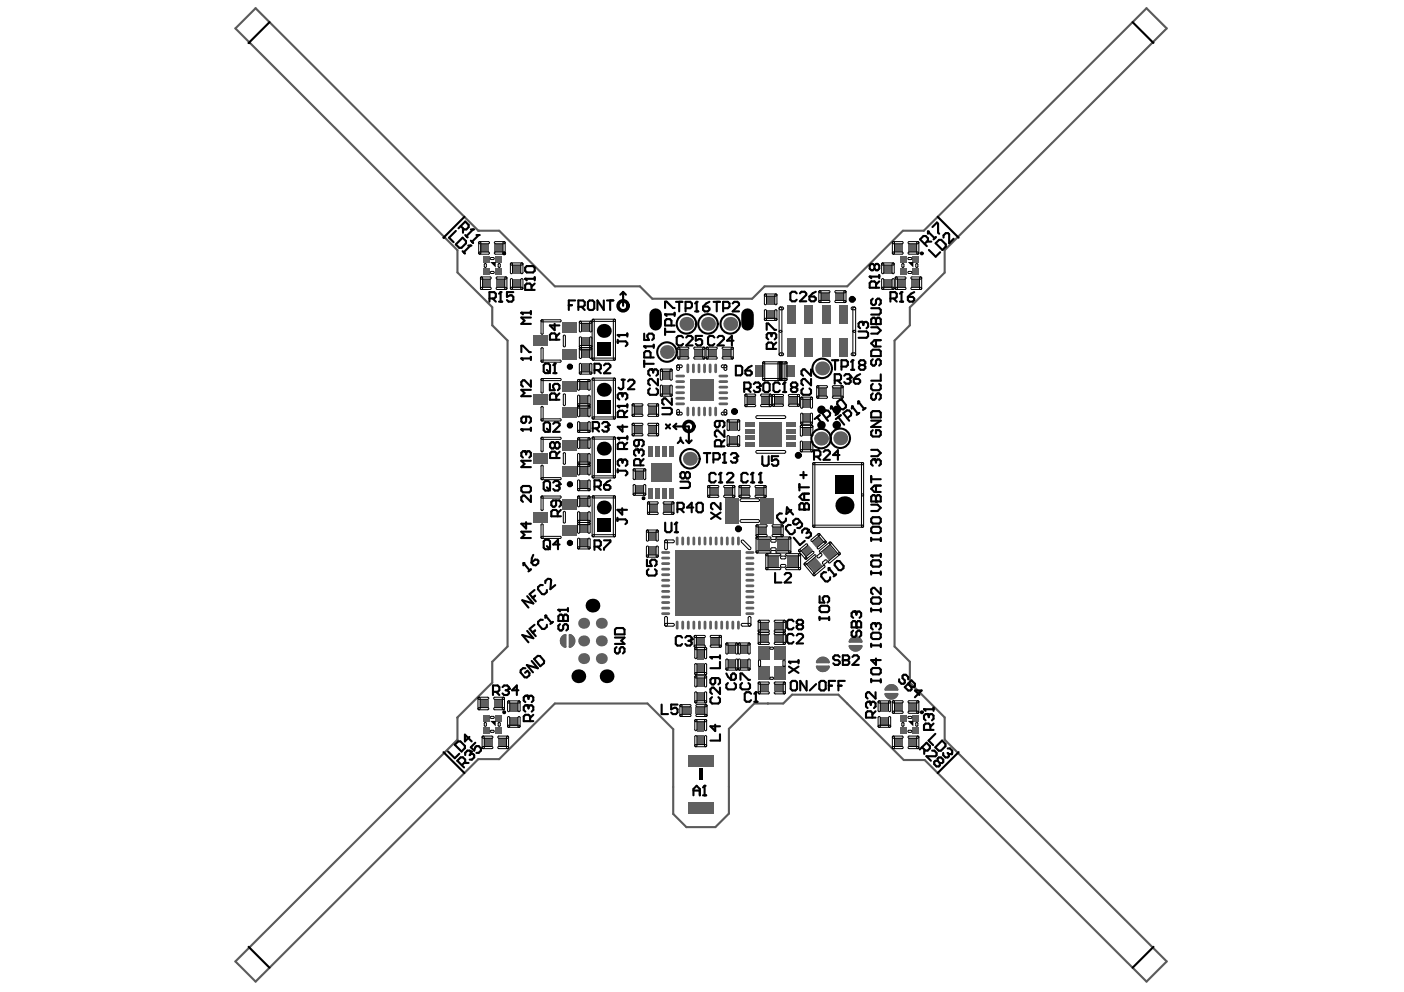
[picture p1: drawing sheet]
<svg xmlns="http://www.w3.org/2000/svg" width="297mm" height="210mm" viewBox="0 0 297 210" stroke-linecap="round" stroke-linejoin="round" font-family="sans-serif">
<path d="M54.1 1.7l-4.3 4.3" fill="none" stroke="#5a5a5a" stroke-width=".45"/>
<circle cx="101.2" cy="48.8" r=".22" fill="#5a5a5a"/>
<path d="M54.1 1.7l47.1 47.1h4.4l11.8 11.8h18l2.6 2.6h21.1l2.7-2.6h17.4l11.8-11.8h4.4l47.2-47.1 4.2 4.3-46.9 46.9v4.8l-7.4 7.3v3.8l-3.2 3.3v64.7l3.2 3.2v4.4l7.4 7.4v4.7l46.9 46.9-4.2 4.3-47-46.9h-4.4l-13.8-13.8h-9.8l-1.9 1.9h-6.1l-5.4 5.3v18l-2.8 2.8h-6.2l-2.8-2.8v-17.9l-5.4-5.4h-19.6l-11.8 11.7h-4.4l-47.1 47.1-4.3-4.3 47-46.9v-4.7l7.3-7.4v-4.4l3.3-3.2v-64.7l-3.3-3.3v-3.8l-7.3-7.4v-4.7l-47-46.9" fill="none" stroke="#5a5a5a" stroke-width=".45"/>
<g fill="#606060">
<path d="M118.8 134.6a.71 .71 0 0 1 1.1-.2v2.5l-.3 .2a1.53 1.53 0 0 1-.8-2.5z"/>
<path d="M187.2 146.7l2.7-.1 .2 .2a1.47 1.47 0 0 1-1.5 1.2 1.47 1.47 0 0 1-1.4-1.3z"/>
<path d="M187.6 145.2a1.43 1.43 0 0 1 1.5-.4 1.43 1.43 0 0 1 .9 1.3l-2.7 .1-.2-.3z"/>
<path d="M120.3 134.3a.65 .65 0 0 1 1 .3 1.42 1.42 0 0 1 .3 1.5 1.42 1.42 0 0 1-1.2 .9z"/>
<path d="M172.7 140.9l2.7-.1 .2 .2a1.47 1.47 0 0 1-1.5 1.2 1.47 1.47 0 0 1-1.4-1.3z"/>
<path d="M172.8 139.6a1.45 1.45 0 0 1 1.6-.6 1.45 1.45 0 0 1 1.1 1.3l-2.7 .1-.2-.3z"/>
<path d="M179.8 135.3a1.45 1.45 0 0 1 1.5-.7 1.45 1.45 0 0 1 1.1 1.3l-2.7 .1-.2-.2z"/>
<path d="M179.6 136.6l2.7-.1 .2 .2a1.47 1.47 0 0 1-1.5 1.2 1.47 1.47 0 0 1-1.4-1.3z"/>
</g>
<path d="M119.6 134.4a1.31 1.31 0 0 0-.9 1.2 1.31 1.31 0 0 0 .9 1.3M120.5 134.4a1.31 1.31 0 0 1 1 1.2 1.31 1.31 0 0 1-1 1.3M179.7 135.8a1.31 1.31 0 0 1 1.3-1 1.31 1.31 0 0 1 1.3 1M179.7 136.7a1.31 1.31 0 0 0 1.3 1 1.31 1.31 0 0 0 1.3-1M172.8 141a1.31 1.31 0 0 0 1.3 1 1.31 1.31 0 0 0 1.3-1M172.8 140.1a1.31 1.31 0 0 1 1.3-.9 1.31 1.31 0 0 1 1.3 .9M187.3 146.8a1.31 1.31 0 0 0 1.3 1 1.31 1.31 0 0 0 1.3-1M187.3 145.9a1.31 1.31 0 0 1 1.3-.9 1.31 1.31 0 0 1 1.3 .9" fill="none" stroke="#606060" stroke-width=".45"/>
<g fill="#000">
<circle cx="127.7" cy="70" r="1.47"/>
<circle cx="127.7" cy="94.9" r="1.47"/>
<circle cx="127.7" cy="82.5" r="1.47"/>
<circle cx="161.7" cy="93.6" r=".9"/>
<circle cx="161.7" cy="90.3" r=".9"/>
<circle cx="163" cy="91.9" r=".9"/>
<circle cx="164.3" cy="93.6" r=".9"/>
<circle cx="164.3" cy="90.3" r=".9"/>
<circle cx="173.8" cy="86.7" r=".9"/>
<circle cx="173.8" cy="89.9" r=".9"/>
<circle cx="177" cy="86.7" r=".9"/>
<circle cx="177" cy="89.9" r=".9"/>
<circle cx="127.7" cy="107.4" r="1.47"/>
<circle cx="144.4" cy="118.1" r=".97"/>
<circle cx="148" cy="118.1" r=".97"/>
<circle cx="151.5" cy="118.1" r=".97"/>
<circle cx="155" cy="118.1" r=".97"/>
<circle cx="178.7" cy="106.9" r="1.91"/>
<circle cx="125.3" cy="128.1" r="1.46"/>
<circle cx="144.4" cy="125.1" r=".97"/>
<circle cx="144.4" cy="128.7" r=".97"/>
<circle cx="144.4" cy="121.6" r=".97"/>
<circle cx="148" cy="125.1" r=".97"/>
<circle cx="148" cy="128.7" r=".97"/>
<circle cx="148" cy="121.6" r=".97"/>
<circle cx="151.5" cy="125.1" r=".97"/>
<circle cx="151.5" cy="128.7" r=".97"/>
<circle cx="151.5" cy="121.6" r=".97"/>
<circle cx="155" cy="125.1" r=".97"/>
<circle cx="155" cy="128.7" r=".97"/>
<circle cx="155" cy="121.6" r=".97"/>
<circle cx="122.4" cy="143.1" r="1.46"/>
<circle cx="128.3" cy="143.1" r="1.46"/>
</g>
<path d="M138.7 66.6v2M158.2 66.6v2" fill="none" stroke="#000" stroke-width="2.6"/>
<g fill="#000">
<path d="M126.3 72.3h2.9v2.9h-2.9z" fill-rule="evenodd"/>
<path d="M126.3 84.7h2.9v3h-2.9z" fill-rule="evenodd"/>
<path d="M126.3 97.2h2.9v2.9h-2.9z" fill-rule="evenodd"/>
<path d="M126.3 109.6h2.9v3h-2.9z" fill-rule="evenodd"/>
<path d="M176.7 100.6h3.9v3.8h-3.9z" fill-rule="evenodd"/>
</g>
<g fill="#606060">
<path d="M105.4 156.3h1.8v1.6h-1.8z" fill-rule="evenodd"/>
<path d="M104.7 153.9h1.4v1.3h-1.4z" fill-rule="evenodd"/>
<path d="M104.7 151.4h1.4v1.3h-1.4z" fill-rule="evenodd"/>
<path d="M104.5 148h1.8v1.7h-1.8z" fill-rule="evenodd"/>
<path d="M104.7 56.8h1.4v1.3h-1.4z" fill-rule="evenodd"/>
<path d="M104.7 51.6h1.7v1.7h-1.7z" fill-rule="evenodd"/>
<path d="M122.7 111h1.6v1.8h-1.6z" fill-rule="evenodd"/>
<path d="M122.7 105.4h1.6v1.8h-1.6z" fill-rule="evenodd"/>
<path d="M122.7 98.7h1.6v1.7h-1.6z" fill-rule="evenodd"/>
<path d="M122.7 93.1h1.6v1.7h-1.6z" fill-rule="evenodd"/>
<path d="M122.7 86.3h1.6v1.8h-1.6z" fill-rule="evenodd"/>
<path d="M122.7 80.7h1.6v1.8h-1.6z" fill-rule="evenodd"/>
<path d="M123.1 74h1.6v1.8h-1.6z" fill-rule="evenodd"/>
<path d="M123.1 68.4h1.6v1.8h-1.6z" fill-rule="evenodd"/>
<path d="M134.5 102.6h1.6v1.8h-1.6z" fill-rule="evenodd"/>
<path d="M137.2 103.3h.9v2.2h-.9z" fill-rule="evenodd"/>
<path d="M134.5 99.6h1.6v1.8h-1.6z" fill-rule="evenodd"/>
<path d="M134.2 86h1.8v1.6h-1.8z" fill-rule="evenodd"/>
</g>
<g fill="#606060">
<circle cx="119.2" cy="135.6" r=".29"/>
<circle cx="123.5" cy="135.6" r="1.16"/>
</g>
<path d="M140.2 116.9h1.3M140.2 118.1h1.3M140.2 119.3h1.3M140.2 127.5h1.3M140.2 128.7h1.3M140.2 129.8h1.3M140.2 121.6h1.3M140.2 122.8h1.3M140.2 124h1.3M140.2 125.1h1.3" fill="none" stroke="#606060" stroke-width=".59"/>
<g fill="#606060">
<path d="M140.1 103.3h.9v2.2h-.9z" fill-rule="evenodd"/>
<path d="M141.6 103.3h.9v2.2h-.9z" fill-rule="evenodd"/>
<path d="M140.2 78.6h1.5v1.8h-1.5z" fill-rule="evenodd"/>
<path d="M140.2 81.6h1.5v1.7h-1.5z" fill-rule="evenodd"/>
<path d="M147.5 152.8h1.5v1.9h-1.5z" fill-rule="evenodd"/>
<path d="M147.5 146.5h1.5v1.7h-1.5z" fill-rule="evenodd"/>
<path d="M147.5 140.3h1.5v1.9h-1.5z" fill-rule="evenodd"/>
<path d="M147.4 135h1.8v1.4h-1.8z" fill-rule="evenodd"/>
</g>
<circle cx="141.1" cy="74.5" r="1.47" fill="#606060"/>
<path d="M145.5 86.3v1.5M146.7 86.3v1.5M147.9 86.3v1.5M149.1 86.3v1.5" fill="none" stroke="#606060" stroke-width=".59"/>
<g fill="#606060">
<path d="M146.8 74h1.8v1.4h-1.8z" fill-rule="evenodd"/>
<path d="M154.1 139.5h1.5v1.8h-1.5z" fill-rule="evenodd"/>
<path d="M153.2 103.3h1.7v1.4h-1.7z" fill-rule="evenodd"/>
<path d="M154.4 92.2h1.6v1.8h-1.6z" fill-rule="evenodd"/>
</g>
<path d="M152.3 79.6h1.5M151.4 86.3v1.5M152.3 85.5h1.5M152.3 83.1h1.5M152.3 81.9h1.5M152.3 80.7h1.5" fill="none" stroke="#606060" stroke-width=".59"/>
<g fill="#606060">
<path d="M152.9 74h1.7v1.4h-1.7z" fill-rule="evenodd"/>
<path d="M156.7 139.5h1.5v1.8h-1.5z" fill-rule="evenodd"/>
</g>
<circle cx="154.5" cy="68.5" r="1.47" fill="#606060"/>
<path d="M158 119.3h1.3M158 118.1h1.3M158 116.9h1.3M158 129.8h1.3M158 128.7h1.3M158 127.5h1.3M158 125.1h1.3M158 124h1.3M158 122.8h1.3M158 121.6h1.3" fill="none" stroke="#606060" stroke-width=".59"/>
<g fill="#606060">
<path d="M156.9 103.3h1.7v1.4h-1.7z" fill-rule="evenodd"/>
<path d="M159.8 103.3h1.8v1.4h-1.8z" fill-rule="evenodd"/>
<path d="M157.7 90.8h2.1v.8h-2.1z" fill-rule="evenodd"/>
<path d="M157.7 92.2h2.1v.9h-2.1z" fill-rule="evenodd"/>
<path d="M157.7 93.7h2.1v.9h-2.1z" fill-rule="evenodd"/>
<path d="M163.9 144.8h1.7v1.5h-1.7z" fill-rule="evenodd"/>
<path d="M163.9 134.4h1.7v1.4h-1.7z" fill-rule="evenodd"/>
<path d="M163.4 111.6h1.8v1.4h-1.8z" fill-rule="evenodd"/>
<path d="M169.6 116.6l1.5-1.3 .9 1.2-1.5 1.2z" fill-rule="evenodd"/>
<path d="M169.8 93.4h1.7v1.8h-1.7z" fill-rule="evenodd"/>
<path d="M169.9 87.5h1.5v1.8h-1.5z" fill-rule="evenodd"/>
<path d="M169.9 84.6h1.5v1.7h-1.5z" fill-rule="evenodd"/>
<path d="M176.2 82.1h1.7v1.7h-1.7z" fill-rule="evenodd"/>
<path d="M176.7 62h1.8v1.5h-1.8z" fill-rule="evenodd"/>
<path d="M189.2 156.3h1.8v1.6h-1.8z" fill-rule="evenodd"/>
<path d="M190.6 151.4h1.3v1.3h-1.3z" fill-rule="evenodd"/>
<path d="M190.6 153.9h1.3v1.3h-1.3z" fill-rule="evenodd"/>
<path d="M190.6 56.8h1.3v1.3h-1.3z" fill-rule="evenodd"/>
<path d="M187 56.1h1.7v1.7h-1.7z" fill-rule="evenodd"/>
<path d="M189.2 51.6h1.8v1.7h-1.8z" fill-rule="evenodd"/>
<path d="M193.1 153.9h1.3v1.3h-1.3z" fill-rule="evenodd"/>
<path d="M193.1 151.4h1.3v1.3h-1.3z" fill-rule="evenodd"/>
<path d="M193.1 56.8h1.3v1.3h-1.3z" fill-rule="evenodd"/>
<path d="M105 59.1h1.8v1.6h-1.8z" fill-rule="evenodd"/>
<path d="M104.7 54.3h1.4v1.3h-1.4z" fill-rule="evenodd"/>
<path d="M122.7 101.6h1.6v1.8h-1.6z" fill-rule="evenodd"/>
<path d="M122.7 113.9h1.6v1.8h-1.6z" fill-rule="evenodd"/>
<path d="M122.7 96h1.6v1.8h-1.6z" fill-rule="evenodd"/>
<path d="M122.7 108.3h1.6v1.8h-1.6z" fill-rule="evenodd"/>
<path d="M123.1 77h1.6v1.7h-1.6z" fill-rule="evenodd"/>
<path d="M122.7 89.3h1.6v1.8h-1.6z" fill-rule="evenodd"/>
<path d="M123.1 71.4h1.6v1.7h-1.6z" fill-rule="evenodd"/>
<path d="M122.7 83.7h1.6v1.7h-1.6z" fill-rule="evenodd"/>
<path d="M137.2 94.5h.9v2.2h-.9z" fill-rule="evenodd"/>
<path d="M134.2 90.1h1.8v1.6h-1.8z" fill-rule="evenodd"/>
</g>
<g fill="#606060">
<circle cx="177.8" cy="92.7" r="1.47"/>
<circle cx="181" cy="137.2" r=".29"/>
<circle cx="181" cy="135.3" r=".29"/>
<circle cx="188.6" cy="145.5" r=".29"/>
<circle cx="188.6" cy="147.3" r=".29"/>
<circle cx="123.5" cy="139.4" r="1.16"/>
<circle cx="123.5" cy="131.9" r="1.16"/>
</g>
<path d="M140.2 120.4h1.3M140.2 126.3h1.3M143.3 131.6v1.3" fill="none" stroke="#606060" stroke-width=".59"/>
<path d="M140.4 106.7h1.7v1.6h-1.7z" fill-rule="evenodd" fill="#606060"/>
<path d="M143.3 113.8v1.3" fill="none" stroke="#606060" stroke-width=".59"/>
<g fill="#606060">
<path d="M141.6 94.5h.9v2.2h-.9z" fill-rule="evenodd"/>
<path d="M140.1 94.5h.9v2.2h-.9z" fill-rule="evenodd"/>
<path d="M147.2 149.6h1.9v1.5h-1.9z" fill-rule="evenodd"/>
<path d="M147.5 155.6h1.5v1.9h-1.5z" fill-rule="evenodd"/>
<path d="M147.5 143.5h1.5v1.8h-1.5z" fill-rule="evenodd"/>
<path d="M147.5 137.5h1.5v1.9h-1.5z" fill-rule="evenodd"/>
</g>
<path d="M145.5 77.2v1.5M146.7 77.2v1.5M147.9 77.2v1.5M149.1 77.2v1.5M145.6 113.8v1.3M146.8 113.8v1.3M148 113.8v1.3M149.2 113.8v1.3M145.6 131.6v1.3M146.8 131.6v1.3M148 131.6v1.3M149.2 131.6v1.3" fill="none" stroke="#606060" stroke-width=".59"/>
<path d="M154.1 136.6h1.5v1.7h-1.5z" fill-rule="evenodd" fill="#606060"/>
<path d="M151.5 113.8v1.3M152.7 113.8v1.3M153.9 113.8v1.3M155 113.8v1.3M151.5 131.6v1.3M152.7 131.6v1.3M153.9 131.6v1.3M155 131.6v1.3" fill="none" stroke="#606060" stroke-width=".59"/>
<path d="M154.4 89.3h1.6v1.7h-1.6z" fill-rule="evenodd" fill="#606060"/>
<path d="M151.4 77.2v1.5M152.3 84.3h1.5" fill="none" stroke="#606060" stroke-width=".59"/>
<path d="M156.7 136.6h1.5v1.7h-1.5z" fill-rule="evenodd" fill="#606060"/>
<path d="M158 126.3h1.3M158 120.4h1.3" fill="none" stroke="#606060" stroke-width=".59"/>
<g fill="#606060">
<path d="M158 83.9h1.8v1.6h-1.8z" fill-rule="evenodd"/>
<path d="M159.8 77.3h1.8v2.5h-1.8z" fill-rule="evenodd"/>
<path d="M157.7 89.3h2.1v.9h-2.1z" fill-rule="evenodd"/>
<path d="M163.9 131.8h1.7v1.4h-1.7z" fill-rule="evenodd"/>
<path d="M163.7 136.8h2.5v2.8h-2.5z" fill-rule="evenodd"/>
<path d="M164.5 114.1h2.2v2.4h-2.2z" fill-rule="evenodd"/>
<path d="M163.9 84h1.8v1.5h-1.8z" fill-rule="evenodd"/>
<path d="M166.2 77.3h1.9v2.5h-1.9z" fill-rule="evenodd"/>
<path d="M170.8 119.3l1.7-1.4 1.5 1.8-1.7 1.4z" fill-rule="evenodd"/>
<path d="M169.8 90.5h1.7v1.7h-1.7z" fill-rule="evenodd"/>
<path d="M170.2 71.7h1.8v3.8h-1.8z" fill-rule="evenodd"/>
<path d="M170.2 64.7h1.8v3.9h-1.8z" fill-rule="evenodd"/>
<path d="M177.6 71.7h1.7v3.8h-1.7z" fill-rule="evenodd"/>
<path d="M177.6 64.7h1.7v3.9h-1.7z" fill-rule="evenodd"/>
<path d="M189.2 148.8h1.8v1.6h-1.8z" fill-rule="evenodd"/>
<path d="M190.6 54.3h1.3v1.3h-1.3z" fill-rule="evenodd"/>
<path d="M189.8 59.1h1.8v1.6h-1.8z" fill-rule="evenodd"/>
<path d="M187 59h1.7v1.8h-1.7z" fill-rule="evenodd"/>
<path d="M193.1 54.3h1.3v1.3h-1.3z" fill-rule="evenodd"/>
<path d="M192.8 59.1h1.7v1.6h-1.7z" fill-rule="evenodd"/>
<path d="M163.7 141.1h2.5v2.8h-2.5z" fill-rule="evenodd"/>
<path d="M102.4 156.3h1.8v1.6h-1.8z" fill-rule="evenodd"/>
<path d="M102.2 151.4h1.4v1.3h-1.4z" fill-rule="evenodd"/>
<path d="M102.2 153.9h1.4v1.3h-1.4z" fill-rule="evenodd"/>
<path d="M107.9 151.7h1.6v1.8h-1.6z" fill-rule="evenodd"/>
<path d="M101.6 148h1.7v1.7h-1.7z" fill-rule="evenodd"/>
<path d="M108.5 56.1h1.6v1.7h-1.6z" fill-rule="evenodd"/>
<path d="M102.2 56.8h1.4v1.3h-1.4z" fill-rule="evenodd"/>
<path d="M101.7 51.6h1.8v1.7h-1.8z" fill-rule="evenodd"/>
<path d="M119.1 111.1h3v2.3h-3z" fill-rule="evenodd"/>
<path d="M119.1 105.5h3v2.3h-3z" fill-rule="evenodd"/>
<path d="M119.1 98.7h3v2.2h-3z" fill-rule="evenodd"/>
<path d="M119.1 93.1h3v2.2h-3z" fill-rule="evenodd"/>
<path d="M119.1 86.3h3v2.2h-3z" fill-rule="evenodd"/>
<path d="M119.1 80.7h3v2.2h-3z" fill-rule="evenodd"/>
<path d="M119.1 73.8h3v2.3h-3z" fill-rule="evenodd"/>
<path d="M119.1 68.2h3v2.3h-3z" fill-rule="evenodd"/>
<path d="M145.5 169.9h5.4v2.3h-5.4z" fill-rule="evenodd"/>
<path d="M150.3 135h1.8v1.4h-1.8z" fill-rule="evenodd"/>
<path d="M137.3 115.6h1.4v1.8h-1.4z" fill-rule="evenodd"/>
<path d="M150.2 103.3h1.8v1.4h-1.8z" fill-rule="evenodd"/>
<path d="M138.7 103.3h.9v2.2h-.9z" fill-rule="evenodd"/>
<path d="M137.1 86h1.8v1.6h-1.8z" fill-rule="evenodd"/>
</g>
<g fill="#606060">
<circle cx="121" cy="135.6" r=".29"/>
<circle cx="127.2" cy="135.6" r="1.16"/>
</g>
<path d="M143.2 79.6h1.4M143.2 85.5h1.4M143.2 80.7h1.4M143.2 81.9h1.4M143.2 83.1h1.4M150.2 86.3v1.5" fill="none" stroke="#606060" stroke-width=".59"/>
<g fill="#606060">
<path d="M143.9 74h1.8v1.4h-1.8z" fill-rule="evenodd"/>
<path d="M149.9 74h1.8v1.4h-1.8z" fill-rule="evenodd"/>
<path d="M160.9 144.8h1.8v1.5h-1.8z" fill-rule="evenodd"/>
<path d="M160.9 134.4h1.8v1.4h-1.8z" fill-rule="evenodd"/>
<path d="M173.9 116.8l1.7-1.4 1.5 1.8-1.7 1.4z" fill-rule="evenodd"/>
<path d="M160.5 111.6h1.7v1.4h-1.7z" fill-rule="evenodd"/>
<path d="M166.2 90.8h2.1v.8h-2.1z" fill-rule="evenodd"/>
<path d="M166.2 92.2h2.1v.9h-2.1z" fill-rule="evenodd"/>
<path d="M166.2 93.7h2.1v.9h-2.1z" fill-rule="evenodd"/>
<path d="M173.2 82.1h1.8v1.7h-1.8z" fill-rule="evenodd"/>
<path d="M173.8 62h1.7v1.5h-1.7z" fill-rule="evenodd"/>
<path d="M162.2 62.7h1.7v1.7h-1.7z" fill-rule="evenodd"/>
<path d="M192.2 156.3h1.8v1.6h-1.8z" fill-rule="evenodd"/>
<path d="M186.3 151.7h1.6v1.8h-1.6z" fill-rule="evenodd"/>
<path d="M192.2 51.6h1.8v1.7h-1.8z" fill-rule="evenodd"/>
<path d="M107.9 148.7h1.6v1.8h-1.6z" fill-rule="evenodd"/>
<path d="M108.5 59h1.6v1.8h-1.6z" fill-rule="evenodd"/>
<path d="M102.1 59.1h1.8v1.6h-1.8z" fill-rule="evenodd"/>
<path d="M102.2 54.3h1.4v1.3h-1.4z" fill-rule="evenodd"/>
<path d="M112.9 95.9h3v2.2h-3z" fill-rule="evenodd"/>
<path d="M112.9 108.3h3v2.3h-3z" fill-rule="evenodd"/>
<path d="M112.9 83.5h3v2.2h-3z" fill-rule="evenodd"/>
<path d="M112.9 71h3v2.3h-3z" fill-rule="evenodd"/>
<path d="M144.4 149.6h1.9v1.5h-1.9z" fill-rule="evenodd"/>
<path d="M145.5 159.9h5.4v2.3h-5.4z" fill-rule="evenodd"/>
</g>
<g fill="#606060">
<circle cx="149.8" cy="68.5" r="1.47"/>
<circle cx="145.2" cy="68.5" r="1.47"/>
<circle cx="174.1" cy="139.7" r=".29"/>
<circle cx="174.1" cy="141.5" r=".29"/>
<circle cx="173.7" cy="92.8" r="1.47"/>
<circle cx="127.2" cy="131.9" r="1.16"/>
<circle cx="127.2" cy="139.4" r="1.16"/>
</g>
<path d="M144.4 131.6v1.3M150.3 131.6v1.3M156.2 131.6v1.3" fill="none" stroke="#606060" stroke-width=".59"/>
<circle cx="146" cy="97.1" r="1.47" fill="#606060"/>
<g fill="#606060">
<path d="M137.3 112.7h1.4v1.7h-1.4z" fill-rule="evenodd"/>
<path d="M137.4 106.7h1.8v1.6h-1.8z" fill-rule="evenodd"/>
</g>
<path d="M144.4 113.8v1.3M150.3 113.8v1.3M156.2 113.8v1.3" fill="none" stroke="#606060" stroke-width=".59"/>
<g fill="#606060">
<path d="M153.5 105.4h2.9v5.3h-2.9z" fill-rule="evenodd"/>
<path d="M138.7 94.5h.9v2.2h-.9z" fill-rule="evenodd"/>
<path d="M137.7 98h4.3v4h-4.3z" fill-rule="evenodd"/>
<path d="M137.1 90.1h1.8v1.6h-1.8z" fill-rule="evenodd"/>
</g>
<path d="M150.2 77.2v1.5M143.2 84.3h1.4" fill="none" stroke="#606060" stroke-width=".59"/>
<g fill="#606060">
<path d="M146 80.2h5v4.6h-5z" fill-rule="evenodd"/>
<path d="M160.9 131.8h1.8v1.4h-1.8z" fill-rule="evenodd"/>
<path d="M162.6 117.7h2.2v2.3h-2.2z" fill-rule="evenodd"/>
<path d="M166.6 117.7h2.2v2.3h-2.2z" fill-rule="evenodd"/>
<path d="M160.3 136.8h2.5v2.8h-2.5z" fill-rule="evenodd"/>
<path d="M160.5 114.1h2.3v2.4h-2.3z" fill-rule="evenodd"/>
<path d="M171.7 114.8l1.5-1.3 1 1.2-1.5 1.2z" fill-rule="evenodd"/>
<path d="M160.8 105.4h3v5.3h-3z" fill-rule="evenodd"/>
<path d="M161 83.9h1.8v1.6h-1.8z" fill-rule="evenodd"/>
<path d="M166.5 71.7h1.8v3.8h-1.8z" fill-rule="evenodd"/>
<path d="M173.9 71.7h1.8v3.8h-1.8z" fill-rule="evenodd"/>
<path d="M166.9 84h1.7v1.5h-1.7z" fill-rule="evenodd"/>
<path d="M166.2 89.3h2.1v.9h-2.1z" fill-rule="evenodd"/>
<path d="M162.2 65.6h1.7v1.8h-1.7z" fill-rule="evenodd"/>
<path d="M173.9 64.7h1.8v3.9h-1.8z" fill-rule="evenodd"/>
<path d="M166.5 64.7h1.8v3.9h-1.8z" fill-rule="evenodd"/>
<path d="M192.2 148.8h1.8v1.6h-1.8z" fill-rule="evenodd"/>
<path d="M186.3 148.7h1.6v1.8h-1.6z" fill-rule="evenodd"/>
<path d="M142.8 116.5h13.9v13.8h-13.9z" fill-rule="evenodd"/>
<path d="M160.3 141.1h2.5v2.8h-2.5z" fill-rule="evenodd"/>
<path d="M160.6 89.4h4.8v5.1h-4.8z" fill-rule="evenodd"/>
</g>
<circle cx="173.9" cy="78" r="1.47" fill="#606060"/>
<g fill="#000">
<path d="M103.7 55.4h1.2v1.2zM192.1 55.4h1.1v1.2zM103.7 152.5h1.2v1.2zM192.1 152.5h1.1v1.2z"/>
<circle cx="52.6" cy="9.1" r=".22"/>
<circle cx="93.8" cy="50.3" r=".22"/>
<circle cx="99.5" cy="52" r=".22"/>
<circle cx="100.1" cy="48.5" r=".22"/>
<circle cx="101.3" cy="49.7" r=".22"/>
<circle cx="111.1" cy="59" r=".22"/>
<circle cx="184" cy="58.5" r=".22"/>
<circle cx="196.3" cy="49" r=".22"/>
<circle cx="105.9" cy="61.8" r=".22"/>
<circle cx="110.3" cy="66.2" r=".22"/>
<circle cx="110.3" cy="75.8" r=".22"/>
<circle cx="117.4" cy="76.9" r=".22"/>
<circle cx="130.7" cy="70.9" r=".22"/>
<circle cx="136.3" cy="73.3" r=".22"/>
<circle cx="137.8" cy="78.2" r=".22"/>
<circle cx="140.7" cy="66.5" r=".22"/>
<circle cx="147.4" cy="63.9" r=".22"/>
<circle cx="162.9" cy="70.5" r=".22"/>
<circle cx="180" cy="79.8" r=".22"/>
<circle cx="180.4" cy="76.2" r=".22"/>
<circle cx="182.3" cy="68.1" r=".22"/>
<circle cx="185.3" cy="68.6" r=".22"/>
<circle cx="190.7" cy="61.8" r=".22"/>
<circle cx="110.3" cy="90.9" r=".22"/>
<circle cx="111" cy="95.5" r=".22"/>
<circle cx="128.8" cy="90" r=".22"/>
<circle cx="130.7" cy="92.7" r=".22"/>
<circle cx="130.7" cy="85.9" r=".22"/>
<circle cx="131.4" cy="97.2" r=".22"/>
<circle cx="131.4" cy="83.2" r=".22"/>
<circle cx="134.8" cy="95.1" r=".22"/>
<circle cx="144" cy="93.2" r=".22"/>
<circle cx="153.3" cy="95.9" r=".22"/>
<circle cx="156" cy="96.5" r=".22"/>
<circle cx="160.8" cy="81.6" r=".22"/>
<circle cx="166" cy="80.9" r=".22"/>
<circle cx="175.8" cy="86" r=".22"/>
<circle cx="180.3" cy="86" r=".22"/>
<circle cx="181.6" cy="85" r=".22"/>
<circle cx="185" cy="97.2" r=".22"/>
<circle cx="110.8" cy="119.1" r=".22"/>
<circle cx="118.4" cy="102.5" r=".22"/>
<circle cx="143.1" cy="110.6" r=".22"/>
<circle cx="152.4" cy="100.1" r=".22"/>
<circle cx="159.2" cy="100.1" r=".22"/>
<circle cx="160.9" cy="100.1" r=".22"/>
<circle cx="170.1" cy="107.8" r=".22"/>
<circle cx="170.9" cy="112.1" r=".22"/>
<circle cx="184.3" cy="117.5" r=".22"/>
<circle cx="185.3" cy="106.1" r=".22"/>
<circle cx="115.4" cy="130.3" r=".22"/>
<circle cx="118.1" cy="129" r=".22"/>
<circle cx="119.1" cy="131.4" r=".22"/>
<circle cx="146.3" cy="135.3" r=".22"/>
<circle cx="150.3" cy="139" r=".22"/>
<circle cx="175.3" cy="120.2" r=".22"/>
<circle cx="178.3" cy="139.7" r=".22"/>
<circle cx="180.8" cy="129.4" r=".22"/>
<circle cx="181.2" cy="132.8" r=".22"/>
<circle cx="185" cy="131.9" r=".22"/>
<circle cx="99.6" cy="159.1" r=".22"/>
<circle cx="107.7" cy="145.7" r=".22"/>
<circle cx="111.5" cy="149.2" r=".22"/>
<circle cx="111.5" cy="147.2" r=".22"/>
<circle cx="159.9" cy="146.5" r=".22"/>
<circle cx="166.9" cy="140" r=".22"/>
<circle cx="183.9" cy="148.5" r=".22"/>
<circle cx="192.1" cy="144.7" r=".22"/>
<circle cx="195.5" cy="150.1" r=".22"/>
<circle cx="196.2" cy="151.1" r=".22"/>
<circle cx="201.2" cy="159.6" r=".22"/>
<circle cx="149.1" cy="166.3" r=".22"/>
</g>
<g fill="none" stroke="#000" stroke-width=".21">
<path d="M101.3 51.2l.2-.1 .2 .2v2.3l-.2 .2-.2-.2zM101.3 53.4l2-.1 .3 .3-.3 .2h-1.8l-.2-.1zM101.3 51.2l2-.1 .3 .2-.3 .3h-1.8l-.2-.3zM101.7 58.7l.2-.1 .2 .2v2.2l-.2 .3-.3-.3zM101.7 58.7l2-.1 .2 .2-.2 .2h-1.8l-.3-.2zM102.5 55.8h.3l.1 .2v.4l-.2 .2-.2-.2zM103.8 57.5l.6-.1 .2 .2-.2 .3h-.5l-.2-.3zM103.8 54.6l.6-.1 .2 .2-.2 .2h-.5l-.2-.2zM104.7 53.4l2-.1 .2 .3-.2 .2h-1.9l-.1-.1zM104.7 51.2l2-.1 .2 .2-.2 .3h-1.9l-.2-.3zM105 58.7l2-.1 .2 .2-.2 .2h-1.8l-.2-.2zM105.5 55.8h.3v.2v.4l-.2 .2-.2-.2z"/>
<path d="M106.5 51.2h.3l.1 .1v2.3l-.2 .2-.3-.2zM106.9 58.7h.3v.1v2.2l-.2 .3-.2-.3zM108 55.7l.2-.1 .2 .3v1.8l-.2 .2-.2-.2zM108 59l.2-.1 .2 .3v1.8l-.2 .2-.2-.2zM108 55.7l2.4-.1 .2 .3-.2 .2h-2.2l-.2-.2zM110.3 55.7l.1-.1 .2 .3v1.8l-.2 .2-.2-.2zM110.3 59l.1-.1 .2 .3v1.8l-.2 .2-.2-.2zM186.6 55.7l2.4-.1 .2 .3-.2 .2h-2.2l-.3-.2zM186.6 55.7l.2-.1 .2 .3v1.8l-.2 .2-.3-.2zM186.6 59l.2-.1 .2 .3v1.8l-.2 .2-.3-.2zM188.8 55.7l.2-.1 .2 .3v1.8l-.2 .2-.3-.2zM188.8 59l.2-.1 .2 .3v1.8l-.2 .2-.3-.2z"/>
<path d="M188.9 51.2l.1-.1 .2 .2v2.3l-.2 .2-.2-.2zM188.9 51.2l2-.1 .2 .2-.2 .3h-1.9l-.2-.3zM188.9 53.4l2-.1 .2 .3-.2 .2h-1.9l-.1-.1zM189.5 58.7l2-.1 .2 .2-.2 .2h-1.9l-.2-.2zM189.5 58.7l.1-.1 .2 .2v2.2l-.2 .3-.2-.3zM190.9 55.8h.1l.2 .2v.4l-.2 .2-.2-.2zM192.1 57.5l.6-.1 .2 .2-.2 .3h-.4l-.2-.3zM192.1 54.6l.6-.1 .2 .2-.2 .2h-.4l-.2-.2zM192.2 51.2l2-.1 .2 .2-.2 .3h-1.9l-.2-.3zM192.2 53.4l2-.1 .2 .3-.2 .2h-1.9l-.2-.2zM192.8 58.7l2-.1 .2 .2-.2 .2h-1.9h-.1zM193.8 55.8h.3l.1 .2v.4l-.2 .2-.3-.2z"/>
<path d="M194 51.2l.2-.1 .2 .2v2.3l-.2 .2-.3-.2zM194.6 58.7l.2-.1 .2 .2v2.2l-.2 .3-.3-.3zM101.7 60.9l2-.1 .2 .2-.2 .3h-1.8l-.2-.1zM105 60.9l2-.1 .2 .2-.2 .3h-1.8l-.2-.1zM108 60.8h2.4l.2 .2-.2 .2h-2.2l-.2-.2zM114.5 73.6h.3l.1 .2v2.6l-.2 .2-.2-.2zM114.5 76.3l4-.1 .2 .2-.2 .2h-3.8l-.2-.2zM114.5 67.7h.2l.2 .2v2.6l-.2 .3-.2-.3zM114.5 67.7h4l.2 .2-.2 .2h-3.8l-.2-.2zM119.2 71l.2-.1 .2 .2v2.1l-.2 .2-.2-.2zM122.6 78.8l2.4-.1 .2 .2-.2 .3h-2.2l-.2-.3zM122.6 73.6h.2l.2 .2v1.8l-.2 .3-.2-.3z"/>
<path d="M122.6 68h2.4l.2 .2-.2 .2h-2.2l-.2-.2zM122.6 68h.2l.2 .2v1.8l-.2 .3-.2-.3zM122.6 76.9h.2l.2 .2v1.8l-.2 .3-.2-.3zM122.6 71.3h.2l.2 .2v1.8l-.2 .3-.2-.3zM122.8 73.6l-.2 .2 .2 .2h2.2l.2-.2-.2-.2M122.8 73.6l-.2-.3 .2-.2h2.2l.2 .2-.2 .3M122.8 73.6h2.2M124.8 76.9h.2l.2 .2v1.8l-.2 .3-.2-.3zM125.2 73.8l-.2-.2-.2 .2v1.8l.2 .3 .2-.3M125.2 68.2l-.2-.2-.2 .2v1.8l.2 .3 .2-.3M125.2 71.5l-.2-.2-.2 .2v1.8l.2 .3 .2-.3M125.3 67.6h.4v.2v8.2l-.2 .2-.2-.2z"/>
<path d="M125.3 75.8h4.7l.2 .2-.2 .2h-4.5h-.2zM125.3 67.6l4.7-.1 .2 .3-.2 .2h-4.5l-.2-.1zM129.8 67.6h.3l.1 .2v8.2l-.2 .2-.2-.2zM139.8 78.2l.1-.1 .3 .2v1.9l-.3 .3-.2-.3zM139.8 78.2l2.2-.1 .2 .2-.2 .2h-2.1l-.2-.2zM141.8 78.2l.2-.1 .2 .2v1.9l-.2 .3-.2-.3zM143.2 77.4l.9-.2 .2 .3-.1 .3h-.7l-.3-.1zM143.2 77.4l.3-.2 .2 .2 .1 .7-.2 .3-.4-.2zM143.4 73.5h.4v.2v2l-.2 .3-.2-.3zM143.4 75.6l2.1-.1 .2 .2-.2 .3h-1.9l-.2-.3zM143.4 73.5h2.1l.2 .2-.2 .2h-1.9l-.2-.2zM146.8 75.6l2.1-.1 .2 .2-.2 .3h-1.9l-.2-.3z"/>
<path d="M146.8 73.5h2.1l.2 .2-.2 .2h-1.9l-.2-.2zM148.8 73.5h.3v.2v2l-.2 .3-.2-.3zM149.5 73.5h.3v.2v2l-.2 .3-.2-.3zM149.5 75.6l2-.1 .2 .2-.2 .3h-1.9l-.1-.1zM149.5 73.5h2l.2 .2-.2 .2h-1.9l-.1-.1zM152.6 77.4l.9-.2 .3 .3-.2 .3h-.7l-.3-.1zM152.8 75.6l2.1-.1 .2 .2-.2 .3h-1.9l-.2-.1zM152.8 73.5h2.1l.2 .2-.2 .2h-1.9l-.2-.2zM153.2 77.4l.3-.2 .2 .2 .1 .7-.2 .3-.4-.2zM154.8 73.5h.3v.2v2l-.2 .3-.2-.3zM161.4 76.6h.2l.2 .2v3.5l-.2 .2-.2-.2zM161.4 76.6h4.9l.2 .2-.2 .2h-4.7l-.2-.1z"/>
<path d="M161.8 62.3l.1-.1 .3 .2v1.9l-.3 .2-.2-.2zM161.8 65.6h.3l.1 .1v1.9l-.3 .2-.2-.2zM161.8 67.4h2.4l.2 .2-.2 .2h-2.3l-.1-.1zM161.8 62.3l2.4-.1 .2 .2-.2 .3h-2.3l-.1-.1zM164 62.3l.2-.1 .2 .2v1.9l-.2 .2-.3-.2zM164 65.6h.3l.1 .1v1.9l-.2 .2-.3-.2zM164.7 76.6h.1l.2 .2v3.5l-.2 .2-.2-.2zM164.9 74.8l.6-.1 .3 .3-.2 .2-.5 .1-.2-.2zM164.9 65.1l.6-.1 .3 .3-.2 .2h-.5l-.2-.1zM164.9 70l.4-.1 .1 .3v4.8l-.3 .3-.3-.3zM164.9 65.1l.4-.1 .1 .3v4.7l-.3 .3-.3-.3zM165 76.6h.1l.2 .2v3.5l-.2 .2-.2-.2z"/>
<path d="M165.2 76.6h.4v.2v3.5l-.2 .2-.2-.2zM166.1 76.6h.3l.1 .2v3.5l-.2 .2-.2-.2zM173.3 61.6h.3l.1 .1v2.1l-.2 .2-.3-.2zM173.3 61.6l2.1-.1 .2 .2-.2 .3h-1.9l-.3-.3zM173.3 63.6h2.1l.2 .2-.2 .2h-1.9l-.3-.2zM176.7 61.6l2.1-.1 .2 .2-.2 .3h-2l-.2-.3zM176.7 63.6h2.1l.2 .2-.2 .2h-2l-.2-.2zM178.6 61.6l.2-.1 .2 .2v2.1l-.2 .2-.3-.2zM180.1 74.8l.6-.1 .3 .3-.1 .2-.5 .1-.3-.2zM180.1 65.1l.6-.1 .3 .3-.1 .2h-.5l-.3-.1zM180.5 70l.4-.1 .1 .3v4.8l-.3 .3-.3-.3zM180.5 65.1l.4-.1 .1 .3v4.7l-.3 .3-.3-.3z"/>
<path d="M186.6 60.8h2.4l.2 .2-.2 .2h-2.2l-.3-.2zM189.5 60.9l2-.1 .2 .2-.2 .3h-1.9l-.1-.1zM192.8 60.9l2-.1 .2 .2-.2 .3h-1.9l-.1-.1zM114.5 98.5l.2-.1 .2 .2v2.7l-.2 .2-.2-.2zM114.5 92.6l.2-.1 .2 .2v2.7l-.2 .2-.2-.2zM114.5 92.6l4-.1 .2 .2-.2 .3h-3.8l-.2-.3zM114.5 86h.2l.2 .2v2.6l-.2 .3-.2-.3zM114.5 88.7l4-.1 .2 .2-.2 .3h-3.8l-.2-.3zM114.5 80.2l.2-.1 .2 .2v2.7l-.2 .2-.2-.2zM114.5 80.2l4-.1 .2 .2-.2 .2h-3.8l-.2-.2zM119.2 95.8h.2l.2 .2v2l-.2 .3-.2-.3zM119.2 83.4l.2-.1 .2 .3v2l-.2 .2-.2-.2z"/>
<path d="M122.3 98.3l.1-.1 .2 .3v1.8l-.2 .2-.2-.2zM122.3 91.1l2.3-.1 .3 .3-.3 .2h-2.2l-.2-.2zM122.3 92.7l2.3-.1 .3 .2-.3 .3h-2.2l-.2-.3zM122.3 92.7h.3v.1v1.9l-.2 .2-.2-.2zM122.3 86l.1-.1 .2 .2v1.9l-.2 .2-.2-.2zM122.3 80.4l2.3-.1 .3 .2-.3 .2h-2.2l-.2-.2zM122.3 80.4h.3v.1v1.9l-.2 .2-.2-.2zM122.3 96l.1-.1 .2 .3v1.8l-.2 .2-.2-.2zM122.3 89.3l.1-.1 .2 .2v1.9l-.2 .2-.2-.2zM122.3 83.7l.1-.1 .2 .2v1.9l-.2 .2-.2-.2zM122.4 98.2l-.2 .3 .2 .2h2.2l.3-.2-.3-.3M122.4 98.2l-.2-.2 .2-.2h2.2l.3 .2-.3 .2"/>
<path d="M122.4 85.9l-.2 .2 .2 .2h2.2l.3-.2-.3-.2M122.4 85.9l-.2-.2 .2-.3h2.2l.3 .3-.3 .2M122.4 98.2h2.2M122.4 85.9h2.2M124.5 98.3l.1-.1 .3 .3v1.8l-.3 .2-.2-.2zM124.5 92.7h.3l.1 .1v1.9l-.3 .2-.2-.2zM124.5 86l.1-.1 .3 .2v1.9l-.3 .2-.2-.2zM124.5 80.4h.3l.1 .1v1.9l-.3 .2-.2-.2zM124.5 96l.1-.1 .3 .3v1.8l-.3 .2-.2-.2zM124.5 89.3l.1-.1 .3 .2v1.9l-.3 .2-.2-.2zM124.5 83.7l.1-.1 .3 .2v1.9l-.3 .2-.2-.2zM125.3 80.1h.4v.1v8.2l-.2 .3-.2-.3z"/>
<path d="M125.3 92.5h.2l.2 .2v8.2l-.2 .2-.2-.2zM125.3 92.5h4.7l.2 .2-.2 .2h-4.5l-.2-.1zM125.3 88.3l4.7-.1 .2 .2-.2 .3h-4.5l-.2-.1zM125.3 80.1l4.7-.1 .2 .2-.2 .3h-4.5l-.2-.1zM129.8 80.1h.3l.1 .1v8.2l-.2 .3-.2-.3zM129.8 92.5h.2l.2 .2v8.2l-.2 .2-.2-.2zM133.8 91.8h2l.2 .2-.2 .2h-1.8h-.2zM133.8 85.5h.3l.1 .2v2.2l-.2 .2-.3-.2zM133.8 87.7h2l.2 .2-.2 .2h-1.8l-.3-.2zM133.8 85.5l2-.1 .2 .3-.2 .2h-1.8l-.2-.1zM133.8 89.6h2l.2 .2-.2 .2h-1.8l-.3-.2zM133.8 89.6h.2l.2 .2v2.2l-.2 .2-.3-.2z"/>
<path d="M134 99.3l2.4-.1 .2 .2-.2 .3h-2.2l-.2-.3zM134 99.3h.3l.1 .1v1.9l-.2 .2-.2-.2zM136.2 99.3l.2-.1 .2 .2v1.9l-.2 .2-.2-.2zM137.1 91.8h2l.2 .2-.2 .2h-1.8l-.2-.2zM137.1 87.7h2l.2 .2-.2 .2h-1.8l-.2-.2zM137.1 85.5l2-.1 .2 .3-.2 .2h-1.8l-.2-.2zM137.1 89.6h2l.2 .2-.2 .2h-1.8l-.2-.2zM139 85.5h.3v.2v2.2l-.2 .2-.2-.2zM139 89.6h.1l.2 .2v2.2l-.2 .2-.2-.2zM139.8 81.5h.3l.1 .2v1.9l-.3 .2-.2-.2zM139.8 83.5l2.2-.1 .2 .2-.2 .2h-2.1l-.2-.2zM141.8 81.5h.3l.1 .2v1.9l-.2 .2-.2-.2z"/>
<path d="M143.2 87.4l.9-.2 .2 .3-.1 .3h-.7l-.3-.1zM143.2 86.8l.3-.2 .2 .2 .1 .7-.2 .3-.4-.1zM152.6 87.4l.9-.2 .3 .3-.2 .3h-.7l-.3-.1zM153.2 86.8l.3-.2 .2 .2 .1 .7-.2 .3-.4-.1zM153.9 92.2h.3l.1 .2v1.8l-.2 .2-.3-.2zM153.9 88.9l.2-.1 .2 .3v1.8l-.2 .2-.3-.2zM153.9 94h2.4l.2 .2-.2 .2h-2.2l-.3-.2zM153.9 88.9l2.4-.1 .2 .3-.2 .2h-2.2l-.2-.1zM156.1 92.2h.3l.1 .2v1.8l-.2 .2-.3-.2zM156.1 88.9l.2-.1 .2 .3v1.8l-.2 .2-.3-.2zM157.7 85.7l2-.1 .2 .2-.2 .2h-1.9h-.1zM157.7 83.5l2-.1 .2 .2-.2 .2h-1.9h-.1z"/>
<path d="M157.7 83.5h.3v.1v2.2l-.2 .2-.2-.2zM159.9 95.5l.3-.2h5.7l.3 .3-.3 .3h-5.7l-.3-.1zM159.9 88.1l.3-.1h5.7l.3 .3-.3 .3h-5.7l-.3-.2zM161 85.7l2-.1 .2 .2-.2 .2h-1.9h-.1zM161 83.5l2-.1 .2 .2-.2 .2h-1.9h-.1zM161.4 80.1h4.9l.2 .2-.2 .2h-4.7h-.2zM162.8 83.5h.3l.1 .1v2.2l-.2 .2-.3-.2zM163.5 85.6l2-.1 .3 .2-.3 .3h-1.9l-.2-.3zM163.5 83.5h2l.3 .2-.3 .2h-1.9l-.2-.2zM163.5 83.5h.1l.3 .2v2l-.3 .3-.2-.3zM166.9 85.6l2-.1 .3 .2-.3 .3h-1.9l-.1-.1zM166.9 83.5h2l.3 .2-.3 .2h-1.9l-.1-.1z"/>
<path d="M168.8 83.5h.1l.3 .2v2l-.3 .3-.2-.3zM169.4 95.2h2.4l.2 .2-.2 .2h-2.3l-.1-.1zM169.4 93.4l.1-.1 .3 .2v1.9l-.3 .2-.2-.2zM169.4 90.1l2.4-.1 .2 .2-.2 .3h-2.3l-.1-.1zM169.4 90.1h.3l.1 .1v1.9l-.3 .2-.2-.2zM169.5 87.5h.3v.1v2l-.2 .2-.2-.2zM169.5 89.4l2.2-.1 .2 .3-.2 .2h-2.1l-.1-.1zM169.5 84.1l.1-.1 .2 .3v1.9l-.2 .2-.2-.2zM169.5 84.1l2.2-.1 .2 .3-.2 .2h-2.1l-.1-.1zM171.5 87.5h.3l.1 .1v2l-.2 .2-.2-.2zM171.5 84.1l.2-.1 .2 .3v1.9l-.2 .2-.2-.2zM171.6 93.4l.2-.1 .2 .2v1.9l-.2 .2-.3-.2z"/>
<path d="M171.6 90.1h.3l.1 .1v1.9l-.2 .2-.3-.2zM172 97.9h.3l.1 .2v13.2l-.2 .3-.2-.3zM172 97.9h10.5l.2 .2-.2 .2h-10.3l-.2-.2zM172.9 81.7h.3v.1v2.2l-.2 .3-.2-.3zM172.9 83.9l2-.1 .2 .2-.2 .3h-1.9l-.2-.3zM172.9 81.7l2-.1 .2 .2-.2 .3h-1.9l-.1-.1zM176.2 83.9l2-.1 .2 .2-.2 .3h-1.9l-.2-.3zM176.2 81.7l2-.1 .2 .2-.2 .3h-1.9l-.1-.1zM178 81.7h.3l.1 .1v2.2l-.2 .3-.3-.3zM182.3 97.9h.2l.2 .2v13.2l-.2 .3-.2-.3zM114.5 110.9h.3l.1 .2v2.6l-.2 .2-.2-.2zM114.5 113.6l4-.1 .2 .2-.2 .2h-3.8l-.2-.2z"/>
<path d="M114.5 105h.2l.2 .2v2.6l-.2 .2-.2-.2zM114.5 105h4l.2 .2-.2 .2h-3.8l-.2-.2zM114.5 101.1h4l.2 .2-.2 .2h-3.8l-.2-.2zM119.2 108.3l.2-.1 .2 .2v2.1l-.2 .2-.2-.2zM122.3 115.8l2.3-.1 .3 .2-.3 .3h-2.2l-.2-.3zM122.3 110.6h.1l.2 .2v1.8l-.2 .2-.2-.2zM122.3 108.3h.1l.2 .2v1.8l-.2 .3-.2-.3zM122.3 103.4h2.3l.3 .2-.3 .2h-2.2l-.2-.2zM122.3 105h2.3l.3 .2-.3 .2h-2.2l-.2-.2zM122.3 105h.3v.2v1.8l-.2 .2-.2-.2zM122.3 101.6l.1-.1 .2 .3v1.8l-.2 .2-.2-.2zM122.3 113.9h.1l.2 .2v1.8l-.2 .3-.2-.3z"/>
<path d="M122.4 110.6l-.2 .2 .2 .2h2.2l.3-.2-.3-.2M122.4 110.6l-.2-.3 .2-.2h2.2l.3 .2-.3 .3M122.4 110.6h2.2M124.5 110.6h.1l.3 .2v1.8l-.3 .2-.2-.2zM124.5 108.3h.1l.3 .2v1.8l-.3 .3-.2-.3zM124.5 105h.3l.1 .2v1.8l-.3 .2-.2-.2zM124.5 101.6l.1-.1 .3 .3v1.8l-.3 .2-.2-.2zM124.5 113.9h.1l.3 .2v1.8l-.3 .3-.2-.3zM125.3 105l.2-.1 .2 .2v8.3l-.2 .2-.2-.2zM125.3 113.2l4.7-.1 .2 .3-.2 .2h-4.5l-.2-.1zM125.3 105l4.7-.1 .2 .2-.2 .3h-4.5l-.2-.1zM125.3 100.7h4.7l.2 .2-.2 .2h-4.5h-.2z"/>
<path d="M129.8 105l.2-.1 .2 .2v8.3l-.2 .2-.2-.2zM134 104.4h2.4l.2 .2-.2 .2h-2.2l-.2-.2zM134 102.6l.2-.1 .2 .2v1.9l-.2 .2-.2-.2zM136.2 102.6l.2-.1 .2 .2v1.9l-.2 .2-.2-.2zM136.8 115.6h.3l.1 .2v1.9l-.2 .2-.2-.2zM136.8 112.2h.3l.1 .2v1.9l-.2 .2-.2-.2zM136.8 117.5l2.2-.1 .3 .3-.3 .2h-2l-.2-.2zM136.8 112.2h2.2l.3 .2-.3 .2h-2l-.2-.2zM137 106.3h.4v.1v2.2l-.2 .2-.2-.2zM137 108.5l2-.1 .3 .2-.3 .2h-1.8h-.2zM137 106.3l2-.1 .3 .2-.3 .2h-1.8h-.2zM138.9 115.6l.1-.1 .3 .3v1.9l-.3 .2-.2-.2z"/>
<path d="M138.9 112.2h.1l.3 .2v1.9l-.3 .2-.2-.2zM140.4 108.5l2-.1 .2 .2-.2 .2h-1.9l-.2-.2zM140.4 106.3l2-.1 .2 .2-.2 .2h-1.9l-.2-.2zM140.7 114.4l.4-.1 .1 .2v1.5l-.3 .3-.3-.3zM140.7 114.4l.2-.1h1.5l.3 .2-.3 .3h-1.5l-.2-.1zM142.2 106.3h.3l.1 .1v2.2l-.2 .2-.3-.2zM149.8 102.8h.3l.1 .2v2l-.3 .2-.2-.2zM149.8 104.9l2.1-.1 .2 .2-.2 .2h-2h-.1zM149.8 102.8l2.1-.1 .2 .3-.2 .2h-2l-.1-.1zM153.2 104.9l2-.1 .3 .2-.3 .2h-1.9h-.1zM153.2 102.8l2-.1 .3 .3-.3 .2h-1.9l-.1-.1zM155.1 102.8h.3l.1 .2v2l-.3 .2-.2-.2z"/>
<path d="M156.4 102.8l2.1-.1 .2 .3-.2 .2h-1.9l-.2-.1zM156.4 104.9l2.1-.1 .2 .2-.2 .2h-1.9h-.2zM156.4 102.8h.3l.1 .2v2l-.2 .2-.3-.2zM156.6 110.1l.3-.2h3.5l.3 .3-.3 .3h-3.5l-.3-.1zM156.6 105.7l.3-.2h3.5l.3 .3-.3 .3h-3.5l-.3-.1zM156.9 114.3h.4l1.5 1.5v.4h-.4l-1.5-1.4zM159.8 102.8l2.1-.1 .2 .3-.2 .2h-1.9l-.2-.1zM159.8 104.9l2.1-.1 .2 .2-.2 .2h-1.9h-.2zM160 113.2l2.1-.1 .2 .2-.2 .3h-1.9l-.2-.1zM160 111.1l2.1-.1 .2 .3-.2 .2h-1.9l-.3-.2zM160 111.1l.2-.1 .2 .3v2l-.2 .3-.3-.3zM160 113.7h.3l.1 .1v3l-.2 .2-.3-.2z"/>
<path d="M160 116.6h2.9l.2 .2-.2 .2h-2.7l-.2-.1zM160 113.7l2.9-.1 .2 .2-.2 .3h-2.7l-.2-.1zM161.7 102.8h.3l.1 .2v2l-.2 .2-.3-.2zM162.1 117.2h2.9l.2 .2-.2 .2h-2.8l-.1-.1zM162.1 117.2h.1l.3 .2v2.9l-.3 .2-.2-.2zM163.1 114.3l.8-.2 .3 .3-.1 .3h-.8l-.2-.1zM163.3 116.5l-.3-.3 .3-.3h.8l.1 .4-.3 .2M163.3 116.5h.6M163.4 113.2l2.1-.1 .2 .2-.2 .3h-1.9l-.3-.3zM163.4 111.1l2.1-.1 .2 .3-.2 .2h-1.9l-.3-.2zM164.2 116.6h2.9l.2 .2-.2 .2h-2.7l-.2-.1zM164.2 113.7l2.9-.1 .2 .2-.2 .3h-2.7l-.3-.3z"/>
<path d="M165.1 117.8l.9-.1 .3 .3-.2 .2-.7 .1-.3-.2zM165.1 119.6l.9-.2 .3 .3-.2 .3h-.7l-.3-.1zM165.3 111.1h.3l.1 .2v2l-.2 .3-.2-.3zM166.3 117.2h2.9l.2 .2-.2 .2h-2.8l-.1-.1zM166.9 113.7h.4v.1v3l-.2 .2-.2-.2zM169 117.2h.2l.2 .2v2.9l-.2 .2-.3-.2zM169 116.4h.4l1.3 1.6v.3l-.4-.1-1.3-1.5zM169 116.4l1.5-1.3 .3 .1v.3l-1.5 1.2h-.3zM170.2 119.2l2.1-1.8 .3 .1v.3l-2.1 1.7h-.3zM170.2 119.2h.3l1.9 2.3v.3h-.3l-1.9-2.3zM170.4 117.9l1.4-1.2h.4l-.1 .3-1.4 1.3-.4-.1zM171.6 114.2l1.5-1.3 .3 .1v.3l-1.5 1.2h-.3z"/>
<path d="M172 111.2l10.5-.1 .2 .2-.2 .3h-10.3l-.2-.1zM173 117.5l.6-.4 .3 .2-.1 .3-.6 .5-.3-.3zM173 115.8l1.4-1.3 .3 .1v.3l-1.4 1.2h-.4zM173.1 112.9l.3 .1 1.3 1.6v.3l-.3-.1-1.3-1.5zM173.4 116.5l2.1-1.8 .3 .1v.3l-2.1 1.7h-.3zM174.1 118.9l.6-.4 .3 .2-.1 .3-.6 .4-.3-.2zM175.3 118.7l2.1-1.7h.3v.3l-2.1 1.8h-.3zM175.5 114.7l.3 .1 1.9 2.2v.3h-.3l-1.9-2.2zM140.7 132.1l.2-.2h1.5l.3 .3-.3 .3h-1.5l-.2-.2zM140.7 130.6l.4-.1 .1 .2v1.5l-.3 .3-.3-.3zM146.9 134.5h2.1l.2 .2-.2 .2h-1.9l-.2-.2zM146.9 136.6l2.1-.1 .2 .2-.2 .3h-1.9l-.2-.1z"/>
<path d="M146.9 134.5h.4v.2v2l-.2 .3-.2-.3zM147.1 137.1l2.2-.1 .2 .2-.2 .3h-2.1l-.1-.1zM147.1 137.1h.3v.1v2l-.2 .2-.2-.2zM149.1 137.1h.3l.1 .1v2l-.2 .2-.2-.2zM150.3 134.5h2.1l.2 .2-.2 .2h-1.9l-.2-.1zM150.3 136.6l2.1-.1 .2 .2-.2 .3h-1.9l-.2-.1zM152.2 134.5h.2l.2 .2v2l-.2 .3-.2-.3zM153.6 139.5h.4v.2v1.9l-.2 .2-.2-.2zM153.6 136.1l2.3-.1 .2 .3-.2 .2h-2.1l-.2-.1zM153.6 136.1h.4v.2v1.9l-.2 .2-.2-.2zM155.7 139.5h.3l.1 .2v1.9l-.2 .2-.3-.2zM155.7 136.1h.3l.1 .2v1.9l-.2 .2-.3-.2z"/>
<path d="M156.3 139.5h.3v.2v1.9l-.2 .2-.2-.2zM156.3 136.1l2.2-.1 .2 .3-.2 .2h-2.1l-.2-.2zM156.3 136.1h.3v.2v1.9l-.2 .2-.2-.2zM156.9 132.1l.2-.2h1.5l.3 .3-.3 .3h-1.5l-.2-.2zM158.3 139.5h.3l.1 .2v1.9l-.2 .2-.2-.2zM158.3 136.1h.3l.1 .2v1.9l-.2 .2-.2-.2zM158.3 130.6l.4-.1 .2 .2v1.5l-.3 .3-.3-.3zM160.5 133.9h.3l.1 .2v2l-.3 .3-.2-.3zM160.5 131.3h.3l.1 .2v2l-.3 .2-.2-.2zM160.5 133.4l2-.1 .3 .2-.3 .2h-1.9l-.2-.2zM160.5 136l2-.1 .3 .2-.3 .3h-1.9l-.2-.3zM160.5 133.9h2l.3 .2-.3 .2h-1.9l-.2-.2z"/>
<path d="M160.5 131.3l2-.1 .3 .3-.3 .2h-1.9l-.2-.2zM160.5 139.7l.2-.1 .2 .3v.9l-.2 .2-.2-.2zM162.1 120.2l2.9-.1 .2 .2-.2 .2h-2.8l-.2-.2zM162.9 137l.6-.1 .2 .3-.2 .2h-.4l-.2-.2zM163.9 133.4l2-.1 .3 .2-.3 .2h-1.9l-.2-.2zM163.9 136l2-.1 .3 .2-.3 .3h-1.9l-.2-.3zM163.9 133.9h2l.3 .2-.3 .2h-1.9l-.2-.2zM163.9 131.3l2-.1 .3 .3-.3 .2h-1.9l-.2-.2zM165.7 139.7l.2-.1 .2 .3v.9l-.2 .2-.3-.2zM165.8 133.9h.3l.1 .2v2l-.3 .3-.2-.3zM165.8 131.3h.3l.1 .2v2l-.3 .2-.2-.2zM166.3 120.2l2.9-.1 .2 .2-.2 .2h-2.8h-.1z"/>
<path d="M172.1 121.4l2.1-1.7h.3v.3l-2.1 1.8h-.3zM101.2 147.6l.1-.1 .3 .3v2.2l-.3 .2-.2-.2zM101.2 147.6l2-.1 .2 .3-.2 .2h-1.9l-.2-.2zM101.2 149.8l2-.1 .2 .3-.2 .2h-1.9l-.2-.2zM102.1 155.8h.3v.2v2.2l-.2 .2-.2-.2zM102.1 158h2l.2 .2-.2 .2h-1.9l-.2-.2zM102.1 155.8h2l.2 .2-.2 .2h-1.9l-.1-.1zM102.5 152.9h.3l.1 .2v.4l-.2 .2-.2-.2zM103.8 154.6l.6-.1 .2 .2-.2 .3h-.5l-.2-.3zM103.8 151.6h.6l.2 .2-.2 .2h-.5l-.2-.2zM104.5 147.6l2-.1 .2 .3-.2 .2h-1.8l-.3-.2zM104.5 149.8l2-.1 .2 .3-.2 .2h-1.8l-.3-.2z"/>
<path d="M105.4 158h2l.2 .2-.2 .2h-1.9l-.2-.2zM105.4 155.8h2l.2 .2-.2 .2h-1.9l-.1-.1zM105.5 152.9h.3v.2v.4l-.2 .2-.2-.2zM106.3 147.6l.2-.1 .2 .3v2.2l-.2 .2-.2-.2zM107.2 155.8h.3l.1 .2v2.2l-.2 .2-.3-.2zM107.4 151.7h.4v.1v1.9l-.2 .2-.2-.2zM107.4 148.4l.2-.1 .2 .2v1.9l-.2 .2-.2-.2zM107.4 153.5h2.4l.2 .2-.2 .2h-2.2l-.2-.2zM107.4 148.4l2.4-.1 .2 .2-.2 .2h-2.2l-.2-.2zM109.7 151.7h.3v.1v1.9l-.2 .2-.2-.2zM109.7 148.4l.1-.1 .2 .2v1.9l-.2 .2-.2-.2zM143.9 149.2l.2-.1 .2 .2v2.1l-.2 .2-.3-.2z"/>
<path d="M143.9 151.2h2.1l.2 .2-.2 .2h-1.9l-.3-.2zM143.9 149.2l2.1-.1 .2 .2-.2 .2h-1.9l-.3-.2zM147.1 157.6h2.2l.2 .2-.2 .2h-2.1l-.2-.2zM147.1 152.3h2.2l.2 .2-.2 .2h-2.1l-.1-.1zM147.1 152.3h.1l.2 .2v1.9l-.2 .2-.2-.2zM147.1 146.4h.1l.2 .2v1.9l-.2 .2-.2-.2zM147.1 148.4l2.2-.1 .2 .2-.2 .2h-2.1h-.1zM147.1 142.4l2.2-.1 .2 .2-.2 .3h-2.1l-.1-.1zM147.1 140.5l.1-.1 .2 .2v1.9l-.2 .3-.2-.3zM147.1 143.1l2.2-.1 .2 .2-.2 .2h-2.1l-.2-.2zM147.1 155.7l.1-.1 .2 .3v1.9l-.2 .2-.2-.2zM147.1 143.1l.1-.1 .2 .2v1.9l-.2 .3-.2-.3z"/>
<path d="M147.3 151.2h2.1l.2 .2-.2 .2h-2l-.2-.2zM147.3 149.2l2.1-.1 .2 .2-.2 .2h-2l-.2-.2zM149.1 152.3h.2l.2 .2v1.9l-.2 .2-.2-.2zM149.1 146.4h.2l.2 .2v1.9l-.2 .2-.2-.2zM149.1 140.5l.2-.1 .2 .2v1.9l-.2 .3-.2-.3zM149.1 155.7l.2-.1 .2 .3v1.9l-.2 .2-.2-.2zM149.1 143.1l.2-.1 .2 .2v1.9l-.2 .3-.2-.3zM149.2 149.2l.2-.1 .2 .2v2.1l-.2 .2-.3-.2zM153.6 141.4l2.3-.1 .2 .3-.2 .2h-2.1l-.2-.1zM156.3 141.4l2.2-.1 .2 .3-.2 .2h-2.1l-.1-.1zM160.5 144.4h.3l.1 .1v2.1l-.3 .2-.2-.2zM160.5 144.4l2-.1 .3 .2-.3 .3h-1.9l-.1-.1z"/>
<path d="M160.5 146.4h2l.3 .2-.3 .2h-1.9h-.1zM162.9 143.4l.6-.1 .2 .2-.2 .2h-.4h-.2zM163.9 144.4l2-.1 .3 .2-.3 .3h-1.9l-.2-.3zM163.9 146.4h2l.3 .2-.3 .2h-1.9l-.2-.2zM165.8 144.4h.3l.1 .1v2.1l-.3 .2-.2-.2zM185.8 151.7h.4v.1v1.9l-.2 .2-.2-.2zM185.8 148.4l.2-.1 .2 .2v1.9l-.2 .2-.2-.2zM185.8 153.5h2.4l.2 .2-.2 .2h-2.2l-.2-.2zM185.8 148.4l2.4-.1 .2 .2-.2 .2h-2.2l-.2-.2zM188.1 151.7h.3v.1v1.9l-.2 .2-.2-.2zM188.1 148.4l.1-.1 .2 .2v1.9l-.2 .2-.2-.2zM188.9 158h2l.2 .2-.2 .2h-1.9l-.2-.2z"/>
<path d="M188.9 150.6l2-.1 .2 .2-.2 .2h-1.9l-.2-.2zM188.9 148.3h2l.2 .2-.2 .2h-1.9h-.1zM188.9 155.8h.3v.2v2.2l-.2 .2-.2-.2zM188.9 155.8h2l.2 .2-.2 .2h-1.9l-.1-.1zM188.9 148.3h.3v.2v2.2l-.2 .2-.2-.2zM190.9 152.9l.1-.1 .2 .3v.4l-.2 .2-.2-.2zM192.1 154.6l.6-.1 .2 .2-.2 .3h-.4l-.2-.3zM192.1 151.6h.6l.2 .2-.2 .2h-.4l-.2-.2zM192.2 158h2l.2 .2-.2 .2h-1.9l-.2-.2zM192.2 150.6l2-.1 .2 .2-.2 .2h-1.9l-.2-.2zM192.2 148.3h2l.2 .2-.2 .2h-1.9l-.2-.2zM192.2 155.8h2l.2 .2-.2 .2h-1.9l-.2-.2z"/>
<path d="M193.8 152.9h.3l.1 .2v.4l-.2 .2-.3-.2zM194 155.8h.3l.1 .2v2.2l-.2 .2-.3-.2zM194 148.3h.3l.1 .2v2.2l-.2 .2-.3-.2z"/>
<circle cx="182.5" cy="104.7" r=".22"/>
</g>
<g fill="none" stroke="#000" stroke-width=".45">
<path d="M57 4.7l-4.4 4.4M239.6 4.7l4.4 4.3M96.4 48.9l-1.4 1.4 1 .9M96.4 51.7l1.5-1.4 .7 .7v.5l-1 .9h-.4zM97.5 47.8l.7 .7h.5l.4-.4v-.5l-.7-.7-1.4 1.4M97.9 53.1l.4 .5M98 48.3v1M98.3 45.9l-4.5 4.4M98.4 49.7l.5 .5M99.1 52h.4l-1.4 1.4M99.6 50.9l.5 .5M99.6 48.5h.5l-1.4 1.5"/>
<path d="M100.8 49.7h.5l-1.4 1.5M111.1 56.6l.3-.3h1.4l.3 .3v.7l-.3 .3h-1.4l-.3-.3zM113.1 59h-2l.3 .3M113.1 58.7v.6M185 56.2l-.3-.4h-.4l-.3 .4v.7l.3 .3h.4l.3-.3M185 56.2l.3-.4h.4l.3 .4v.7l-.3 .3h-.4l-.3-.3M185 56.2v.7M186 59.5l-.7 .7M186 58.2v.7M186 58.5h-2l.3 .4M195.6 51.6l.7-.7v-.5l-.5-.5h-.4l-.7 .8 1.4 1.4M196.1 51.1h.9"/>
<path d="M196.3 49.5v-.5l1.4 1.4M196.5 52.9l1.5 1.4 .9-.9M197.3 48l.9-.9 .3 .2v1.9l.2 .3M198 51.5l.7-.7h.4l1 .9v.5l-.7 .7zM198 50.2l-.5 .5M198.4 45.9l4.4 4.4M199.6 50.3v-.5l.5-.5h.5l.2 .3v1.9l1-1M103.6 63.2h1l.3-.4v-.7l-.3-.3h-1v2M104.2 63.2l.7 .6M105.6 63.8h.6M105.6 62.1l.3-.3v2M108.6 61.8h-1.3v1l.6-.3h.4l.3 .3v.7l-.3 .3h-.7l-.3-.3"/>
<path d="M110.3 74.5v-1.3h.3l1.4 1.3h.3M112.3 65.8v.7M112.3 75.5v.7M112.3 75.8h-2l.3 .4M112.3 67.2h-2l.7 .7-.7 .6h2M112.3 66.2h-2l.3 .3M112.5 61.3v-1l-.4-.3h-.7l-.3 .3v1h2M113.1 60l-.6 .7M115 77.3l.4-.4h.6l.4 .4v1.3l-.4 .4h-.6l-.4-.4zM115.7 78.3l.7 .7M117 77.3l.4-.4v2.1M117 79h.7"/>
<path d="M117.3 68.5v1.4l-1-1h2.1M117.7 71.9v-1l-.4-.4h-.6l-.4 .4v1h2.1M118.4 70.5l-.7 .7M120.3 64.6h.7M121.7 63.6h-1.4v2M122.4 64.9h1l.3-.3v-.7l-.3-.3h-1v2M123 64.9l.7 .7M124.4 63.9l.3-.3h.7l.3 .3v1.4l-.3 .3h-.7l-.3-.3zM125.8 78.3h1l.3-.3v-.7l-.3-.3h-1v2M126.4 78.3l.7 .7M127.7 63.6v2l-1.3-2v2M127.8 77.3l.3-.3h.7l.3 .3v.3l-1.3 1.4h1.3"/>
<path d="M128.4 63.6h1.4M129.1 63.6v2M130.7 71.9v.7M130.7 72.2h1.7l.3 .4v.3l-.3 .3M131.8 61.8l-.6 .6M131.8 61.8v2.9M131.8 61.8l.6 .6M132.7 70.6v.6M132.7 70.9h-2l.3 .3M136.3 77h2M136.3 70.6v1.3h1l-.3-.6v-.4l.3-.3h.7l.3 .3v.7l-.3 .3M136.3 76.3v1.4"/>
<path d="M137.6 75.6v-1l-.3-.3h-.7l-.3 .3v1h2M138.2 78.5l-.4-.3h-.3l-.3 .3v.7l.3 .3M138.2 78.5l.3-.3h.4l.3 .3v.7l-.3 .3M138.2 78.5v.3M138.3 72.9v.7M138.3 73.3h-2l.3 .3M140.7 65.2v-1.4h.3l1.4 1.4h.3M140.7 69.5v1.4M140.7 70.2h2M142.1 68.9v-1l-.4-.4h-.7l-.3 .4v1h2M142.7 66.2v.7M142.7 66.5h-2l.3 .4"/>
<path d="M143 63.9h1.4M143.7 63.9v2M144.5 71.4l-.3-.3h-.7l-.3 .3v1.4l.3 .3h.7l.3-.3M145 65.2h1l.4-.3v-.7l-.4-.3h-1v2M145.2 71.4l.3-.3h.7l.3 .3v.4l-1.3 1.3h1.3M147.1 64.2l.3-.3v2M147.1 65.9h.6M148.6 71.1h-1.4v1l.7-.3h.3l.4 .3v.7l-.4 .3h-.7l-.3-.3M148.7 64.9h1l.4 .3v.4l-.4 .3h-.6l-.4-.3zM150.1 63.9l-.7 .3-.7 .7M151 63.9h1.3M151.1 71.4l-.3-.3h-.7l-.3 .3v1.4l.3 .3h.7l.3-.3"/>
<path d="M151.6 63.9v2M151.8 71.4l.3-.3h.7l.4 .3v.4l-1.4 1.3h1.4M153 65.2h1l.3-.3v-.7l-.3-.3h-1v2M155 64.2l.3-.3h.7l.4 .3v.3l-1.4 1.4h1.4M155.2 72.1h-1.4l1-1v2M155.7 77.4h1l.3 .3v1.4l-.3 .3h-1zM157.7 78.4h1l.3 .3v.4l-.3 .3h-.7l-.3-.3zM159 77.4l-.6 .3-.7 .7M162.2 69.8v-1.3h.3l1.4 1.3h.3M163.2 70.8l-.3-.3h-.4l-.3 .3v.7l.3 .3M163.2 70.8l.4-.3h.3l.3 .3v.7l-.3 .3M163.2 70.8v.3"/>
<path d="M163.6 73.8v-1l-.4-.3h-.7l-.3 .3v1h2M164.2 72.5l-.6 .7M168.6 62.1l-.4-.4h-.7l-.3 .4v1.3l.3 .4h.7l.4-.4M169.2 62.1l.4-.4h.6l.4 .4v.3l-1.4 1.4h1.4M171.2 62.7h1.1l.3 .4v.3l-.3 .4h-.7l-.4-.4zM171.6 78.2v1.3l-1.4-1.3h-.3l-.3 .3v.7l.3 .3M172.6 61.7l-.7 .4-.7 .6M176 76.2h1.4M176.7 76.2v2M178 77.6h1l.4-.4v-.6l-.4-.4h-1v2M178.6 79.5l.3-.3h.7l.4 .3v.3l-.4 .4M180 76.6l.4-.4v2"/>
<path d="M180 78.2h.7M181.6 70.1h1.7l.4 .4v.6l-.4 .4h-1.7M182 79.2l-.7 .3-.7 .7M182.1 77.2l-.4 .4v.3l.4 .3h.6l.4-.3v-.3l-.4-.4M182.1 77.2l-.4-.3v-.3l.4-.4h.6l.4 .4v.3l-.4 .3M182.1 77.2h.6M182.7 68.5l.3-.4h.3l.4 .4v.6l-.4 .4M182.7 68.5l-.4-.4h-.3l-.4 .4v.6l.4 .4M182.7 68.5v.3M184.3 65.2h1.7l.3 .4v.6l-.3 .4h-1.7M184.3 74.3l.4-.3h1.3l.3 .3v1h-2zM184.3 69.3h1.4l.6 .6-.6 .7h-1.4"/>
<path d="M184.3 67.6l.4-.4h.3l.3 .4 .4-.4h.3l.3 .4v1h-2zM184.7 76l-.4 .4v.6l.4 .4h.3l.3-.4v-.6l.4-.4h.3l.3 .4v.6l-.3 .4M184.7 63.2l-.4 .3v.7l.4 .3h.3l.3-.3v-.7l.4-.3h.3l.3 .3v.7l-.3 .3M185.3 67.6v1M185.3 72v1.3M185.3 60.9v-1l-.3-.4h-.7l-.3 .4v1h2M186.3 72h-1.3l-.7 .7 .7 .6h1.3M186.3 79.2v1.4h-2M188.4 63.2h1l.3-.4v-.7l-.3-.3h-1v2M189 63.2l.7 .6M190.4 63.8h.7M190.4 62.1l.3-.3v2"/>
<path d="M192.1 62.8h1l.3 .4v.3l-.3 .3h-.7l-.3-.3zM193.4 61.8l-.7 .3-.6 .7M111.3 88.2v1l-.3 .3h-.4l-.3-.3v-.7l.3-.3h1.4l.3 .3v.7l-.3 .3M111.3 95.8l.3-.3h.4l.3 .3v.7l-.3 .3M111.3 95.8l-.3-.3h-.4l-.3 .3v.7l.3 .3M111.3 95.8v.4M112.3 80.5v1.3l-1.3-1.3h-.4l-.3 .3v.7l.3 .3M112.3 90.5v.7M112.3 82.5h-2l.7 .7-.7 .6h2M112.3 97.5h-2l.7 .7-.7 .6h2M112.3 90.9h-2l.3 .3M115 89.7l.4-.3h.6l.4 .3v1.3l-.4 .4h-.6l-.4-.4z"/>
<path d="M115.7 90.7l.7 .7M116.3 81.2v1.4h1l-.3-.7v-.3l.3-.4h.7l.4 .4v.6l-.4 .4M117 89.7l.4-.3h.7l.3 .3v.3l-1.4 1.4h1.4M117.4 93.9l-.3-.3h-.4l-.3 .3v.7l.3 .3h.4l.3-.3M117.4 93.9l.3-.3h.4l.3 .3v.7l-.3 .3h-.4l-.3-.3M117.4 93.9v.7M117.7 84.6v-1l-.4-.4h-.6l-.4 .4v1h2.1M117.7 96.9v-1l-.3-.3h-.7l-.3 .3v1h2M118.4 83.2l-.7 .7M118.4 95.6l-.7 .6M125.4 90.6h1l.3-.3v-.7l-.3-.3h-1v2M126.1 90.6l.6 .7"/>
<path d="M127.4 89.6l.3-.3h.7l.4 .3v.4l-.4 .3M128.1 90.3h.3M128.4 90.3l.4 .3v.4l-.4 .3h-.7l-.3-.3M130.7 99.3v.6M130.7 99.6h1.7l.3 .3v.4l-.3 .3M131.5 80.3h.7M131.7 97.6l-.3-.4h-.4l-.3 .4v.7l.3 .3M131.7 97.6l.3-.4h.4l.3 .4v.7l-.3 .3M131.7 83.5l-.3-.3h-.4l-.3 .3v.7l.3 .4M131.7 83.5l.3-.3h.4l.3 .3v.7l-.3 .4M131.7 83.5v.4M131.7 90v1.3l-1-1h2"/>
<path d="M131.7 97.6v.3M131.9 80.3v1.7l-.4 .4h-.3l-.3-.4M132 95v-1l-.3-.3h-.7l-.3 .3v1h2M132 88.2v-1l-.3-.3h-.7l-.3 .3v1h2M132.7 92.7h-2l.3 .3M132.7 85.6v.6M132.7 92.3v.7M132.7 85.9h-2l.3 .3M132.7 86.9l-.7 .7M132.7 93.7l-.7 .6M132.9 80.7l.3-.4h.7l.3 .4v.3l-1.3 1.4h1.3M135.2 93.1v1l-.4 .3h-.3l-.3-.3v-.7l.3-.3h1.3l.4 .3v.7l-.4 .3"/>
<path d="M135.2 95.4l-.4-.3h-.3l-.3 .3v.7l.3 .4M135.2 95.4l.3-.3h.3l.4 .3v.7l-.4 .4M135.2 95.4v.4M135.5 98.5v-1l-.3-.4h-.7l-.3 .4v1h2M136.2 97.1l-.7 .7M137.5 82.2l-.3 .3v.7l.3 .3h1.4l.3-.3v-.7l-.3-.3M139.2 80.2v1.3l-1.4-1.3h-.3l-.3 .3v.7l.3 .3M140.1 86.3h1.7l.3 .4v.6l-.3 .4h-1.7M140.9 89.8l.9 .9M141.8 89.8l-.9 .9M142.1 84.3v1.3l-1.3-1.3h-.3l-.4 .3v.7l.4 .3M142.5 90.2l.6 .6"/>
<path d="M142.5 90.2h3.2v3.6M143.1 89.6l-.6 .6M144 92.6v.6M144 93.2l-.6 .6M144 93.2l.6 .6M145.2 93.2l.5 .6M146.3 93.2l-.6 .6M148.9 95.9h1.4M149.6 95.9v2M150.9 97.2h1l.4-.3v-.7l-.4-.3h-1v2M152.2 89.1v1l-.3 .3h-.3l-.4-.3v-.7l.4-.3h1.3l.4 .3v.7l-.4 .3M152.6 94.5v-1.1l-.4-.3h-.6l-.4 .3v1.1h2.1"/>
<path d="M152.9 96.2l.4-.3v2M152.9 97.9h.7M153.3 91.1v1.3l-1.4-1.3h-.3l-.4 .3v.7l.4 .3M153.3 93.1l-.7 .7M154.6 96.2l.4-.3h.6l.4 .3v.3l-.4 .4M155.3 96.9h.3M155.6 96.9l.4 .3v.4l-.4 .3h-.6l-.4-.3M157.4 82.3h1.1l.3-.4v-.6l-.3-.4h-1.1v2.1M158.1 82.3l.7 .7M159.5 81.3l.3-.4h.7l.3 .4v.3l-.3 .3M160.1 81.9h.4M160.5 81.9l.3 .4v.3l-.3 .4h-.7l-.3-.4"/>
<path d="M161.3 96.5v1.7l.3 .3h.7l.3-.3v-1.7M161.8 80.9h.7l.3 .4v1.3l-.3 .4h-.7l-.3-.4v-1.3zM164.6 96.5h-1.3v1l.7-.3h.3l.3 .3v.7l-.3 .3h-.7l-.3-.3M165 81.3l-.4-.4h-.6l-.4 .4v1.3l.4 .4h.6l.4-.4M165.7 83h.6M165.7 81.3l.3-.4v2.1M167.7 81.9l-.4-.3v-.3l.4-.4h.6l.4 .4v.3l-.4 .3M167.7 81.9l-.4 .4v.3l.4 .4h.6l.4-.4v-.3l-.4-.4M167.7 81.9h.6M169.9 82.2l-.3 .3v.7l.3 .3h1.4l.3-.3v-.7l-.3-.3M170 99.8v1.4M171.6 80.2v1.3l-1.4-1.3h-.3l-.3 .3v.7l.3 .3"/>
<path d="M172.2 96.6h1l.4-.3v-.7l-.4-.3h-1v2M172.3 88.7l1.1-.8-.5 .4 1.2 1.6M172.9 96.6l.7 .7M174.2 95.6l.4-.3h.6l.4 .3v.3l-1.4 1.4h1.4M174.8 88.5l.8-.6v-.5l-.4-.5-.4-.1-.8 .6 1.2 1.7M175.8 86.5v-.5l1.3 1.6M176.6 80.5h1l.3-.3v-.7l-.3-.3h-1v2M177.2 85l.5-.4 .5 .1 .8 1-.1 .5-.5 .4h-.5l-.8-1.1zM177.3 80.5l.6 .7M177.3 87.4l-.5 .4M177.4 88.3l1.2 1.6M177.6 96.3h-1.3l1-1v2"/>
<path d="M177.9 87.9l-1.1 .8M179.2 88.5l.8-.6 .1-.5-.4-.5-.5-.1-.8 .6 1.3 1.6M179.3 80.2h.3M179.6 80.2l.4 .3v.4l-.4 .3h-.7l-.3-.3M180.2 86.5l.1-.5 1.2 1.6M180.6 80.2h1l.4 .3v.4l-.4 .3h-.6l-.4-.3zM181.5 85.4l.1-.4 1.2 1.5M181.8 87.4l-.6 .4M183.1 86.3l-.5 .5M184.3 95.2h1.4l.6 .7-.6 .6h-1.4M184.3 87.3l.4-.3h1.3l.3 .3v1h-2zM184.3 89h2l-2 1.4h2"/>
<path d="M184.7 83.2l-.4 .4v.7l.4 .3h.3l.3-.3v-.7l.4-.4h.3l.3 .4v.7l-.3 .3M184.7 81.2l-.4 .4v.6l.4 .4h1.3l.3-.4v-.6l-.3-.4M184.7 91l-.4 .4v.6l.4 .4h1.3l.3-.4v-.6l-.3-.4h-.7v.7M185.3 97.5l-.3-.3h-.3l-.4 .3v.7l.4 .3M185.3 97.5l.4-.3h.3l.3 .3v.7l-.3 .3M185.3 97.5v.4M110.3 103.2l.3-.4h1.4l.3 .4v.6l-.3 .4h-1.4l-.3-.4zM110.7 119.6l.1-.5 1.3 1.6M111.3 110.5v1.3l-1-1h2M112.3 104.9v1.3l-1.3-1.3h-.4l-.3 .3v.7l.3 .3M112.3 112.5h-2l.7 .7-.7 .6h2M112.4 119.1l.8-.7h.5l.2 .3v.5l-.6 .4h-.4z"/>
<path d="M112.8 117.4l-.3 .7-.1 1M115 102.1l.4-.3h.6l.4 .3v1.4l-.4 .3h-.6l-.4-.3zM115 114.5l.4-.3h.6l.4 .3v1.4l-.4 .3h-.6l-.4-.3zM115.7 103.1l.7 .7M115.7 115.6l.7 .6M117 102.1l.4-.3h.7l.3 .3v.4l-.3 .3M117.7 105.9v1l-.4 .3h-.3l-.4-.3v-.7l.4-.3h1.3l.4 .3v.7l-.4 .3M117.7 102.8h.4M118 109.2v-1l-.3-.3h-.7l-.4 .3v1h2.1M118.1 102.8l.3 .3v.4l-.3 .3h-.7l-.4-.3M118.4 115.2h-1.4l1.1-1v2M118.7 107.9l-.7 .7"/>
<path d="M125.8 115.7h1l.3-.4v-.6l-.3-.4h-1v2M125.8 103h1l.3-.4v-.6l-.3-.4h-1v2M126.4 115.7l.7 .6M126.4 103l.7 .6M127.8 102.6h1l.3 .4v.3l-.3 .3h-.7l-.3-.3zM127.8 114.3h1.3v.4l-1.3 1.3v.3M129.1 101.6l-.6 .4-.7 .6M130.6 109.6v.6M130.6 109.9h1.7l.3 .3v.4l-.3 .3M131.6 107.5v1.4l-1-1h2M136.9 118.4v1.4h1l-.3-.7v-.3l.3-.4h.7l.3 .4v.6l-.3 .4M140.7 110.6v1.7l.4 .3h.6l.4-.3v-1.7"/>
<path d="M142.7 112.6h.7M142.7 110.9l.4-.3v2M143.3 107.7h1l.4-.3v-.7l-.4-.3h-1v2M143.9 101.9h1.7l.4 .3v.7l-.4 .4h-1.7M144 107.7l.7 .7M145 100.2l-.4-.3h-.3l-.4 .3v.7l.4 .3h.3l.4-.3M145 100.2l.3-.3h.3l.4 .3v.7l-.4 .3h-.3l-.3-.3M145 100.2v.7M146.7 107.4h-1.4l1-1v2M147.4 106.7l.3-.3h.7l.3 .3v1.4l-.3 .3h-.7l-.3-.3zM150.4 108.5l2 1.3M151.4 100.4l-.3-.3h-.7l-.3 .3v1.3l.3 .4h.7l.3-.4"/>
<path d="M152.1 102.1h.7M152.1 100.4l.3-.3v2M152.4 106.4v1.4l-1.3-1.4h-.3l-.4 .4v.6l.4 .4M152.4 108.5l-2 1.3M153.8 100.4l.3-.3h.7l.3 .3v.3l-1.3 1.4h1.3M158.2 100.4l-.3-.3h-.7l-.3 .3v1.3l.3 .4h.7l.3-.4M158.9 102.1h.7M158.9 100.4l.3-.3v2M160.6 102.1h.6M160.6 100.4l.3-.3v2M165.4 108.7l-.4-.1-.6 .5v.4l.9 1.1h.4l.5-.4 .1-.5M167.3 111.1h-.5l-.5 .4v.5l.8 1h.5l.5-.4 .1-.5"/>
<path d="M167.4 107.9l-1 .9 .1-1.5 1.3 1.6M167.9 113.8l1.3 1.5 1.1-.8M169.1 106.8l.4-.3h.3l.3 .3 .4-.3h.3l.3 .3v1h-2zM169.1 102.4v1.4M169.1 103.1h2M169.3 110.3l-.8 .7-.5-.1-.2-.2v-.5l.6-.4h.4l.9 1v.5l-.6 .4h-.4M169.3 100.5h1.4M170.1 104.5v1.3M170.1 106.8v1M170.9 112.6v-.5l-.2-.2-.4-.1-.6 .5v.4M170.9 112.6h.5l.2 .3v.5l-.6 .4h-.4M170.9 112.6l-.3 .2"/>
<path d="M171.1 104.5h-1.3l-.7 .6 .7 .7h1.3M176.6 119.1l.5-.4h.5l.9 1.1-.1 .4-.5 .5-.5-.1-.8-1zM184.3 109.8l.4-.4h1.3l.3 .4v.6l-.3 .4h-1.3l-.4-.4zM184.3 111.8l.4-.3h1.3l.3 .3v.7l-.3 .3h-1.3l-.4-.3zM184.3 100.7v1.4M184.3 105.1l.4-.3h.3l.3 .3 .4-.3h.3l.3 .3v1h-2zM184.3 113.8v.7M184.3 118.9l.4-.3h1.3l.3 .3v.7l-.3 .3h-1.3l-.4-.3zM184.3 106.8h1.4l.6 .7-.6 .6h-1.4M184.3 101.4h2M184.3 114.1h2M185.3 102.7v1.4"/>
<path d="M185.3 105.1v1M186.3 102.7h-1.3l-.7 .7 .7 .7h1.3M186.3 113.8v.7M186.3 117.2v.7M186.3 117.5h-2l.4 .4M111.5 133.5l1.3 1.5-2.3-.6 1.3 1.5M111.5 126.1l1.3 1.6-2.3-.7 1.3 1.6M112.3 120.5l-.5 .4M112.5 139.9l1.3 1.5-2.3-.7 1.3 1.6M113 139.4l.8-.6h.5l.8 1v.5l-.8 .7zM113.1 132.2l-1.1 .9 1.3 1.5M113.1 124.9l-1.1 .8 1.3 1.6"/>
<path d="M113.2 133.4l-.5 .4M113.2 126.1l-.5 .4M114.8 131.2l-.4-.1-.5 .5-.1 .4 .9 1.1h.5l.5-.4v-.5M114.8 123.8h-.4l-.5 .4-.1 .5 .9 1h.5l.5-.4v-.5M115.4 130.7v-.4l1.3 1.5M115.4 123.4v-.5l.5-.4h.5l.2 .3-.2 1.9 1.1-.9M117 131.6l-.6 .4M118.1 130.4l.4-.4h.3l.3 .4 .4-.4h.3l.4 .4v1h-2.1zM118.5 132.1l-.4 .3v.7l.4 .3h.3l.3-.3v-.7l.4-.3h.3l.4 .3v.7l-.4 .3M119.1 130.4v1M120.2 128.7v.7M120.2 129h-2.1l.4 .4"/>
<path d="M130.1 133.2l.3-.3h1.4l.3 .3v1h-2zM130.1 134.9h2l-.7 .7 .7 .6h-2M130.4 136.9l-.3 .4v.6l.3 .4h.4l.3-.4v-.6l.3-.4h.4l.3 .4v.6l-.3 .4M137.2 120.4l-.3 .4v.7l.3 .3h1.4l.3-.3v-.7l-.3-.4M144.3 134.9l-.3-.3h-.7l-.3 .3v1.4l.3 .3h.7l.3-.3M145 134.9l.3-.3h.7l.3 .3v.4l-.3 .3M145.7 135.6h.3M146 135.6l.3 .3v.4l-.3 .3h-.7l-.3-.3M152.3 138.7v.7M152.3 139h-2l.3 .4M164 121.2v2.1h1.3M166 121.6l.3-.4h.7l.3 .4v.3l-1.3 1.4h1.3"/>
<path d="M167.9 131.5l-.4-.4h-.6l-.4 .4v1.3l.4 .4h.6l.4-.4M167.9 134.5l-.4-.4h-.6l-.4 .4v1.3l.4 .4h.6l.4-.4M168.6 134.5l.3-.4h.7l.3 .4v.3l-1.3 1.4h1.3M168.9 132.2l-.3 .3v.3l.3 .4h.7l.3-.4v-.3l-.3-.3M168.9 132.2l-.3-.4v-.3l.3-.4h.7l.3 .4v.3l-.3 .4M168.9 132.2h.7M168.9 139.7v.7M173.4 126.2v1.3h1l-.3-.7v-.3l.3-.3h.7l.3 .3v.7l-.3 .3M173.4 128.5l.3-.3h1.4l.3 .3v.7l-.3 .3h-1.4l-.3-.3zM173.4 130.5v.7M173.4 130.9h2M174.8 121.1h-.5l-.5 .4-.1 .5 .9 1h.5l.5-.4v-.5"/>
<path d="M175.3 120.7v-.5l1.3 1.5M175.4 130.5v.7M176.9 121.5l-.5 .5M177.6 139l-.3-.3h-.7l-.3 .3v.3l.3 .4h.7l.3 .3v.4l-.3 .3h-.7l-.3-.3M178.3 138.7h1l.4 .3v.3l-.4 .4 .4 .3v.4l-.4 .3h-1zM178.3 139.7h1M180.2 131.7l.3-.3h.3l.4 .3 .3-.3h.4l.3 .3v1.1h-2zM180.3 139l.4-.3h.6l.4 .3v.3l-1.4 1.4h1.4M180.5 133.4l-.3 .4v.6l.3 .4h.3l.4-.4v-.6l.3-.4h.4l.3 .4v.6l-.3 .4M181.2 129.7l-.4-.3h-.3l-.3 .3v.7l.3 .3M181.2 129.7v.4M181.2 131.7v1.1"/>
<path d="M181.2 129.7l.3-.3h.4l.3 .3v.7l-.3 .3M184.3 121.2h2M184.3 134.2l.4-.3h1.3l.3 .3v.7l-.3 .3h-1.3l-.4-.3zM184.3 120.9v.7M184.3 126.7l.4-.3h1.3l.3 .3v.7l-.3 .3h-1.3l-.4-.3zM184.3 128.8v.6M184.3 136.2v.7M184.3 129.1h2M184.3 136.6h2M185.3 139.3v1.4l-1-1h2M185.3 132.2l-.3-.3h-.3l-.4 .3v.7l.4 .3M185.3 132.2l.4-.3h.3l.3 .3v.7l-.3 .3"/>
<path d="M185.3 132.2v.3M186.3 124.4v1.3l-1.3-1.3h-.3l-.4 .3v.7l.4 .3M186.3 120.9v.7M186.3 128.8v.6M186.3 136.2v.7M93.8 159.2l4.5 4.4M94.8 159l1.4 1.4 1-.9M96.2 157.6l.7-.7h.5l1 .9v.5l-.8 .7zM99.3 155.9l-.9 1v-1.5l1.4 1.5M99.6 159.5v-.4l-.2-.3h-.5l-.5 .5v.5M99.6 159.5l-.2 .3M99.6 159.5h.5l.2 .3v.5l-.5 .4h-.4"/>
<path d="M100.6 157.2l-1 .9 .7 .7 .3-.7 .2-.2h.5l.4 .5v.4l-.4 .5h-.5M104.3 146.4h1l.3-.3v-.7l-.3-.4h-1v2.1M105 146.4l.6 .7M106.3 145.4l.4-.4h.6l.4 .4v.3l-.4 .4M107 146.1h.3M107.3 146.1l.4 .3v.3l-.4 .4h-.6l-.4-.4M109.7 146.1h-1.4l1-1.1v2.1M111.2 141.4h-.5l-.5 .4-.1 .5 .9 1h.5l.5-.4v-.5l-.4-.5-.5 .5M111.8 147.6l-.3-.4h-.4l-.3 .4v.6l.3 .4M111.8 149.6l-.3-.4h-.4l-.3 .4v.6l.3 .4M111.8 149.6l.4-.4h.3l.3 .4v.6l-.3 .4M111.8 147.6v.3"/>
<path d="M111.8 149.6v.3M111.8 147.6l.4-.4h.3l.3 .4v.6l-.3 .4M112.2 152.6v-1l-.4-.3h-.7l-.3 .3v1h2M112.8 151.3l-.6 .6M140 149.1v2h1.3M143.3 149.1h-1.3v1l.7-.3h.3l.3 .3v.7l-.3 .3h-.7l-.3-.3M150.6 147.5l-.3 .3v.7l.3 .4h1.4l.3-.4v-.7l-.3-.3M151.3 143.5v1l-.3 .3h-.4l-.3-.3v-.7l.3-.3h1.4l.3 .3v.7l-.3 .3M151.3 153.3v1.4l-1-1h2M152.3 140v1.4h-2M152.3 145.5v1.3l-1.3-1.3h-.4l-.3 .3v.7l.3 .3M152.3 155.4v1.3h-2"/>
<path d="M153.7 142.5l.3 .7 .7 .7M154 144.5l-.3 .4v.6l.3 .4h1.4l.3-.4v-.6l-.3-.4M154.7 142.8l.3-.3h.4l.3 .3v.7l-.3 .4h-.7zM156.7 143.9v-1.4h.3l1.3 1.4h.4M157 144.5l-.3 .4v.6l.3 .4h1.3l.4-.4v-.6l-.4-.4M158.9 146.8l-.3-.3h-.7l-.3 .3v1.3l.3 .4h.7l.3-.4M159.6 148.5h.7M159.6 146.8l.3-.3v2M166.9 141l2 1.4M167.3 144.4l.3-.3h.7l.3 .3v1.4l-.3 .3h-.7l-.3-.3zM168.9 141l-2 1.4M168.9 140h-2l.4 .4"/>
<path d="M170.6 144.1v2l-1.3-2v2M172.7 144.7l-1.4 1.4M173.3 144.4l.4-.3h.7l.3 .3v1.4l-.3 .3h-.7l-.4-.3zM175.4 145.1h.6M176.7 144.1h-1.3v2M177.4 145.1h.7M178.7 144.1h-1.3v2M184.2 148.8l-.3-.3h-.3l-.4 .3v.7l.4 .3M184.2 148.8l.4-.3h.3l.3 .3v.7l-.3 .3M184.2 148.8v.4M184.3 141.7l.4-.4h1.3l.3 .4v.7l-.3 .3h-1.3l-.4-.3zM184.3 143.7v.7"/>
<path d="M184.3 144h2M184.6 151.8v-1l-.4-.3h-.6l-.4 .3v1h2M185.2 146.5v1.3l-1.3-1.3h-.3l-.4 .3v.7l.4 .3M185.2 150.5l-.6 .7M186.3 143.7v.7M190.2 143.7v.5l.5 .5h.5l.2-.3v-.4l-.5-.5v-.5l.3-.2h.5l.4 .5v.4M191.4 145.4l1.4-1.4 .8 .7v.5l-.3 .2h-.5v.5l-.2 .2h-.5zM192.1 144.7l.7 .7M194.5 147.1l-.9-1h1.4l-1.4 1.4M195.1 158.1l.7 .7h.5l.4-.4v-.5l-.7-.7-1.4 1.4M195.5 158.6v.9M196.5 151.4l-.3-.3h-.4l-.3 .3v.7l.3 .3"/>
<path d="M196.5 151.4l.3-.3h.4l.3 .3v.7l-.3 .3M196.5 151.4v.4M196.8 154.4v-1l-.3-.3h-.7l-.3 .3v1h2M197.2 158.8h.5l.5 .5-.1 .5-.2 .2h-1.9l.9 1M197.5 153.1l-.7 .7M197.5 149.7v.7M197.5 150.1h-2l.3 .3M197.9 158.1l1.4-1.4 .7 .7v.5l-.9 .9h-.5zM197.9 155.3l-1.4 1.4 .9 1M199.6 159.3v.5l.4 .5h.5l.2-.3v-.4M200.5 158.4h.5l.5 .4v.5l-.3 .3h-.5M200.5 159.3l.2 .3"/>
<path d="M202.8 159.2l-4.4 4.4M97.7 161.9l.7-.7v-.5l-.5-.4h-.4l-.7 .7 1.4 1.4M98.2 161.4h.9M146.7 168.3v-1.4l.7-.6 .7 .6v1.4M146.7 167.3h1.4M148.7 168.3h.7M148.7 166.6l.4-.3v2M198.4 161v-.5l.2-.2h.5l.5 .5v.4l-.3 .3h-.5M198.4 161h-.5l-.2 .2v.5l.4 .5h.5l.2-.3v-.4M198.4 161l.4 .5M52.6 200.3l4.4 4.5M244 200.3l-4.4 4.5"/>
<circle cx="106.7" cy="53.6" r=".19"/>
<circle cx="195" cy="53.6" r=".19"/>
<circle cx="106.7" cy="150.7" r=".19"/>
<circle cx="195" cy="150.7" r=".19"/>
</g>
<path d="M147.8 162.6h.8v2.4h-.8z" fill-rule="evenodd" fill="#000"/>
<g fill="none" stroke="#000" stroke-width=".75">
<circle cx="131.8" cy="64.7" r="1.06"/>
<circle cx="145.7" cy="90.2" r="1.06"/>
<circle cx="136.1" cy="105.4" r=".02"/>
</g>
<g fill="none" stroke="#000" stroke-width=".74">
<circle cx="120.6" cy="77.6" r=".29"/>
<circle cx="180.3" cy="63.3" r=".37"/>
<circle cx="120.6" cy="90" r=".29"/>
<circle cx="155.4" cy="87.1" r=".37"/>
<circle cx="168.9" cy="96.4" r=".37"/>
<circle cx="120.6" cy="114.9" r=".29"/>
<circle cx="120.6" cy="102.5" r=".29"/>
<circle cx="156.2" cy="111.9" r=".37"/>
</g>
<g fill="none" stroke="#000" stroke-width=".44">
<circle cx="141.1" cy="74.5" r="2.06"/>
<circle cx="145.2" cy="68.5" r="2.06"/>
<circle cx="149.8" cy="68.5" r="2.06"/>
<circle cx="154.5" cy="68.5" r="2.06"/>
<circle cx="173.9" cy="78" r="2.06"/>
<circle cx="146" cy="97.1" r="2.06"/>
<circle cx="173.7" cy="92.8" r="2.06"/>
<circle cx="177.8" cy="92.7" r="2.06"/>
</g>
</svg>
